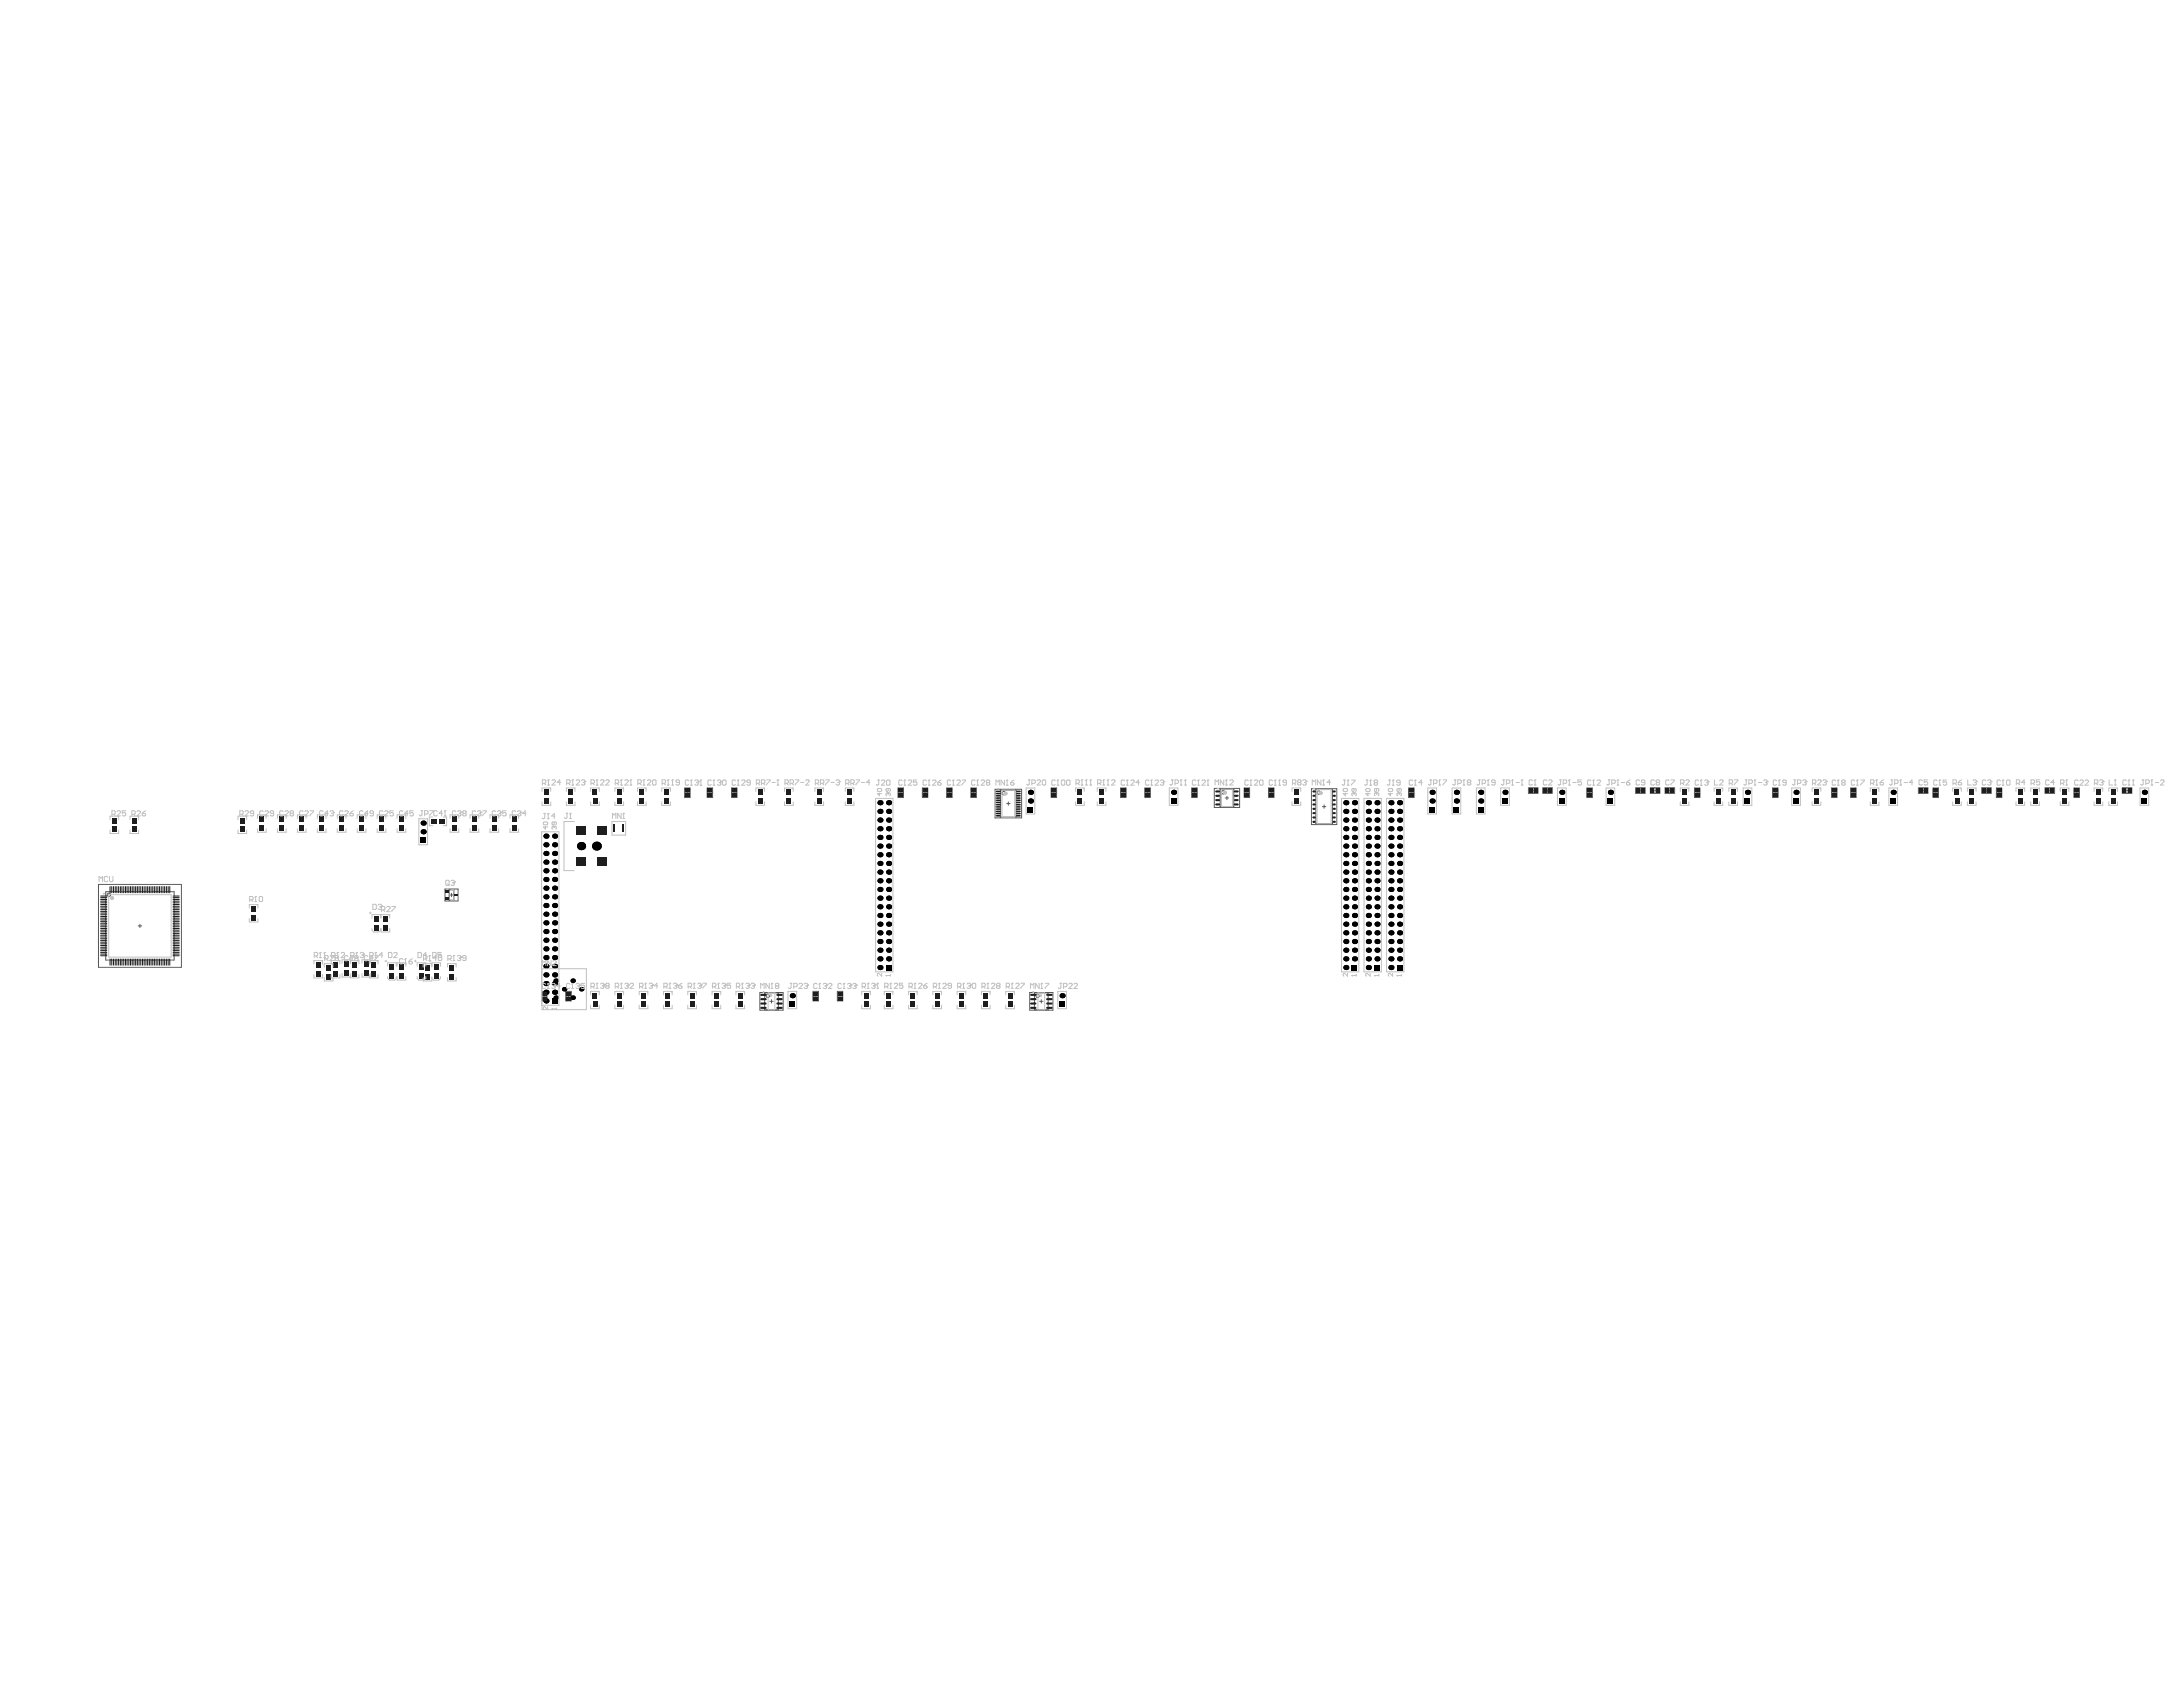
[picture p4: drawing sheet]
<svg xmlns="http://www.w3.org/2000/svg" width="279mm" height="216mm" viewBox="0 0 279 216" stroke-linecap="round" stroke-linejoin="round" font-family="sans-serif">
<g fill="none" stroke="#5a5a5a" stroke-width=".13">
<path d="M12.6 113.2h10.6v10.6h-10.6zM13.5 114.1h8.8v8.8h-8.8zM17.7 118.5h.4M17.9 118.3v.4M57 113.8h1.6v1.5h-1.6zM57.5 113.9h.6v1.3h-.6zM57.6 114.5h.4M57.8 114.3v.5M87.6 100.8h.7v1.3h-.7zM87.7 101h.6v.9h-.6M87.8 101.5h.4M88 101.2v.5"/>
<path d="M90.5 100.8h.7v1.3h-.7zM90.6 101.5h.5M90.9 101.2v.5M91.2 101h-.7v.9h.7M93.6 100.8h.7v1.3h-.7zM93.6 101h.7v.9h-.7zM93.7 101.5h.5M94 101.2v.5M114.9 100.8h.7v1.3h-.7zM115 101h.6v.9h-.6zM115.1 101.5h.4M115.3 101.2v.5"/>
<path d="M118.1 100.8h.6v1.3h-.6zM118.1 101h.6v.9h-.6zM118.2 101.5h.4M118.4 101.2v.5M121.2 100.8h.7v1.3h-.7zM121.2 101h.6v.9h-.6M121.3 101.5h.4M121.5 101.2v.5M124.3 100.8h.7v1.3h-.7zM124.3 101.9h.6M124.3 101h.6M124.4 101.5h.4"/>
<path d="M124.6 101.2v.5M127.4 101h3.4v3.7h-3.4zM128.1 101.1h1.9v3.5h-1.9zM128.8 102.8h.5M129.1 102.6v.5M134.5 100.8h.7v1.3h-.7zM134.6 101.9h.6M134.6 101h.6M134.7 101.5h.4M134.9 101.2v.5M143.4 100.8h.7v1.3h-.7zM143.4 101h.7v.9h-.7z"/>
<path d="M143.5 101.5h.5M143.8 101.2v.5M146.5 100.8h.7v1.3h-.7zM146.6 101h.6v.9h-.6M146.7 101.5h.4M146.9 101.2v.5M152.5 100.8h.7v1.3h-.7zM152.7 101.5h.4M152.9 101.2v.5M153.2 101h-.6v.9h.6M155.4 100.9h3.3v2.4h-3.3zM156.2 101h1.7v2.2h-1.7z"/>
<path d="M156.8 102.1h.5M157 101.9v.4M159.2 100.8h.7v1.3h-.7zM159.4 101.5h.4M159.6 101.2v.5M159.9 101h-.6v.9h.6M162.4 100.8h.6v1.3h-.6zM162.4 101h.6v.9h-.6zM162.5 101.5h.4M162.7 101.2v.5M167.9 100.9h3.2v4.6h-3.2zM168.4 101h2.1v4.4h-2.1z"/>
<path d="M169.3 103.2h.4M169.5 103v.5M180.3 100.8h.7v1.3h-.7zM180.3 101h.7v.9h-.7zM180.4 101.5h.5M180.6 101.2v.5M195.6 100.8h1.2v.7h-1.2zM195.8 100.9h.9v.6h-.9zM196 101.2h.5M196.2 101v.4M197.5 100.8h1.2v.7h-1.2zM197.6 100.9h.9v.6h-.9z"/>
<path d="M197.8 101.2h.5M198.1 101v.4M203.1 100.8h.7v1.3h-.7zM203.1 101h.7v.9h-.7M203.2 101.5h.5M203.5 101.2v.5M209.3 100.8h1.3v.7h-1.3zM209.5 100.9h.9v.6h-.9zM209.7 101.2h.5M209.9 101v.4M211.2 100.8h1.2v.7h-1.2zM211.4 100.9h.9v.6h-.9z"/>
<path d="M211.6 101.2h.5M211.8 101v.4M213.1 100.8h1.2v.7h-1.2zM213.2 100.9h1v.6h-1zM213.5 101.2h.4M213.7 101v.4M216.9 100.8h.7v1.3h-.7zM217 101.5h.4M217.2 101.2v.5M217.5 101h-.6v.9h.6M226.9 100.8h.7v1.3h-.7zM226.9 101h.6v.9h-.6z"/>
<path d="M227 101.5h.4M227.2 101.2v.5M234.4 100.8h.7v1.3h-.7zM234.4 101h.7v.9h-.7zM234.5 101.5h.5M234.8 101.2v.5M236.9 100.8h.6v1.3h-.6zM236.9 101h.6v.9h-.6M237 101.5h.4M237.2 101.2v.5M245.5 100.8h1.3v.7h-1.3zM245.7 100.9h.9v.6h-.9z"/>
<path d="M245.9 101.2h.5M246.1 101v.4M247.4 100.8h.7v1.3h-.7zM247.4 101h.7v.9h-.7zM247.5 101.5h.5M247.8 101.2v.5M253.6 100.8h1.3v.7h-1.3zM253.8 100.9h.9v.6h-.9zM254 101.2h.5M254.2 101v.4M255.5 100.8h.7v1.3h-.7zM255.5 101h.7v.9h-.7"/>
<path d="M255.6 101.5h.5M255.9 101.2v.5M261.7 100.8h1.3v.7h-1.3zM261.9 100.9h.9v.6h-.9zM262.1 101.2h.5M262.4 101v.4M265.5 100.8h.6v1.3h-.6zM265.5 101h.6v.9h-.6zM265.6 101.5h.4M265.8 101.2v.5M271.6 100.8h1.2v.7h-1.2zM271.8 100.9h.9v.6h-.9z"/>
<path d="M272 101.2h.5M272.2 101v.4M69.3 126.9h.7v1.2h-.7zM69.3 127h.7v1h-.7zM69.4 127.5h.5M69.7 127.3v.4M72.4 126.9h.7v1.2h-.7zM72.4 127h.7v1h-.7zM72.5 127.5h.5M72.8 127.3v.4M97.3 127h2.9v2.3h-2.9zM97.9 127.1h1.7v2.1h-1.7z"/>
<path d="M98.5 128.2h.5M98.7 127.9v.5M104.1 126.9h.7v1.2h-.7zM104.1 127h.6v1h-.6zM104.2 127.5h.4M104.4 127.3v.4M107.2 126.9h.7v1.2h-.7zM107.2 127h.6v1h-.6zM107.3 127.5h.4M107.5 127.3v.4M131.8 127h3v2.3h-3zM132.4 127.1h1.8v2.1h-1.8z"/>
<path d="M133.1 128.2h.4M133.3 127.9v.5"/>
<circle cx="13.9" cy="114.5" r=".22"/>
<circle cx="128.5" cy="101.5" r=".22"/>
<circle cx="156.6" cy="101.4" r=".22"/>
<circle cx="168.8" cy="101.4" r=".22"/>
<circle cx="98.3" cy="127.5" r=".22"/>
<circle cx="132.8" cy="127.5" r=".22"/>
</g>
<g fill="#000">
<circle cx="54.2" cy="106.5" r=".33"/>
<circle cx="54.2" cy="105.3" r=".33"/>
<circle cx="69.9" cy="115.9" r=".33"/>
<circle cx="69.9" cy="117" r=".33"/>
<circle cx="69.9" cy="113.7" r=".33"/>
<circle cx="69.9" cy="119.2" r=".33"/>
<circle cx="69.9" cy="111.4" r=".33"/>
<circle cx="69.9" cy="107" r=".33"/>
<circle cx="69.9" cy="114.8" r=".33"/>
<circle cx="69.9" cy="109.2" r=".33"/>
<circle cx="69.9" cy="112.6" r=".33"/>
<circle cx="69.9" cy="118.1" r=".33"/>
<circle cx="69.9" cy="110.3" r=".33"/>
<circle cx="69.9" cy="108.1" r=".33"/>
<circle cx="71" cy="107" r=".33"/>
<circle cx="71" cy="117" r=".33"/>
<circle cx="71" cy="113.7" r=".33"/>
<circle cx="71" cy="114.8" r=".33"/>
<circle cx="71" cy="115.9" r=".33"/>
<circle cx="71" cy="111.4" r=".33"/>
<circle cx="71" cy="109.2" r=".33"/>
<circle cx="71" cy="110.3" r=".33"/>
<circle cx="71" cy="108.1" r=".33"/>
<circle cx="71" cy="112.6" r=".33"/>
<circle cx="71" cy="118.1" r=".33"/>
<circle cx="71" cy="119.2" r=".33"/>
<circle cx="74.4" cy="108.3" r=".52"/>
<circle cx="76.3" cy="108.3" r=".57"/>
<circle cx="112.6" cy="111.6" r=".33"/>
<circle cx="112.6" cy="118.3" r=".33"/>
<circle cx="112.6" cy="117.2" r=".33"/>
<circle cx="112.6" cy="102.7" r=".33"/>
<circle cx="112.6" cy="119.4" r=".33"/>
<circle cx="112.6" cy="114.9" r=".33"/>
<circle cx="112.6" cy="106.1" r=".33"/>
<circle cx="112.6" cy="116.1" r=".33"/>
<circle cx="112.6" cy="112.7" r=".33"/>
<circle cx="112.6" cy="109.4" r=".33"/>
<circle cx="112.6" cy="108.3" r=".33"/>
<circle cx="112.6" cy="105" r=".33"/>
<circle cx="112.6" cy="110.5" r=".33"/>
<circle cx="112.6" cy="113.8" r=".33"/>
<circle cx="112.6" cy="107.2" r=".33"/>
<circle cx="112.6" cy="103.8" r=".33"/>
<circle cx="113.7" cy="119.4" r=".33"/>
<circle cx="113.7" cy="110.5" r=".33"/>
<circle cx="113.7" cy="118.3" r=".33"/>
<circle cx="113.7" cy="113.8" r=".33"/>
<circle cx="113.7" cy="114.9" r=".33"/>
<circle cx="113.7" cy="111.6" r=".33"/>
<circle cx="113.7" cy="109.4" r=".33"/>
<circle cx="113.7" cy="108.3" r=".33"/>
<circle cx="113.7" cy="102.7" r=".33"/>
<circle cx="113.7" cy="117.2" r=".33"/>
<circle cx="113.7" cy="112.7" r=".33"/>
<circle cx="113.7" cy="107.2" r=".33"/>
<circle cx="113.7" cy="105" r=".33"/>
<circle cx="113.7" cy="106.1" r=".33"/>
<circle cx="113.7" cy="103.8" r=".33"/>
<circle cx="113.7" cy="116.1" r=".33"/>
<circle cx="131.9" cy="102.5" r=".33"/>
<circle cx="131.9" cy="101.4" r=".33"/>
<circle cx="150.2" cy="101.4" r=".33"/>
<circle cx="172.2" cy="117.2" r=".33"/>
<circle cx="172.2" cy="112.7" r=".33"/>
<circle cx="172.2" cy="107.2" r=".33"/>
<circle cx="172.2" cy="106.1" r=".33"/>
<circle cx="172.2" cy="113.8" r=".33"/>
<circle cx="172.2" cy="111.6" r=".33"/>
<circle cx="172.2" cy="109.4" r=".33"/>
<circle cx="172.2" cy="103.8" r=".33"/>
<circle cx="172.2" cy="116.1" r=".33"/>
<circle cx="172.2" cy="105" r=".33"/>
<circle cx="172.2" cy="119.4" r=".33"/>
<circle cx="172.2" cy="110.5" r=".33"/>
<circle cx="172.2" cy="102.7" r=".33"/>
<circle cx="172.2" cy="114.9" r=".33"/>
<circle cx="172.2" cy="118.3" r=".33"/>
<circle cx="172.2" cy="108.3" r=".33"/>
<circle cx="173.4" cy="119.4" r=".33"/>
<circle cx="173.4" cy="112.7" r=".33"/>
<circle cx="173.4" cy="107.2" r=".33"/>
<circle cx="173.4" cy="116.1" r=".33"/>
<circle cx="173.4" cy="106.1" r=".33"/>
<circle cx="173.4" cy="118.3" r=".33"/>
<circle cx="173.4" cy="109.4" r=".33"/>
<circle cx="173.4" cy="108.3" r=".33"/>
<circle cx="173.4" cy="114.9" r=".33"/>
<circle cx="173.4" cy="110.5" r=".33"/>
<circle cx="173.4" cy="117.2" r=".33"/>
<circle cx="173.4" cy="103.8" r=".33"/>
<circle cx="173.4" cy="102.7" r=".33"/>
<circle cx="173.4" cy="105" r=".33"/>
<circle cx="173.4" cy="113.8" r=".33"/>
<circle cx="173.4" cy="111.6" r=".33"/>
<circle cx="175.1" cy="118.3" r=".33"/>
<circle cx="175.1" cy="117.2" r=".33"/>
<circle cx="175.1" cy="113.8" r=".33"/>
<circle cx="175.1" cy="112.7" r=".33"/>
<circle cx="175.1" cy="108.3" r=".33"/>
<circle cx="175.1" cy="102.7" r=".33"/>
<circle cx="175.1" cy="119.4" r=".33"/>
<circle cx="175.1" cy="106.1" r=".33"/>
<circle cx="175.1" cy="109.4" r=".33"/>
<circle cx="175.1" cy="110.5" r=".33"/>
<circle cx="175.1" cy="107.2" r=".33"/>
<circle cx="175.1" cy="103.8" r=".33"/>
<circle cx="175.1" cy="116.1" r=".33"/>
<circle cx="175.1" cy="114.9" r=".33"/>
<circle cx="175.1" cy="111.6" r=".33"/>
<circle cx="175.1" cy="105" r=".33"/>
<circle cx="176.2" cy="106.1" r=".33"/>
<circle cx="176.2" cy="119.4" r=".33"/>
<circle cx="176.2" cy="118.3" r=".33"/>
<circle cx="176.2" cy="113.8" r=".33"/>
<circle cx="176.2" cy="112.7" r=".33"/>
<circle cx="176.2" cy="116.1" r=".33"/>
<circle cx="176.2" cy="111.6" r=".33"/>
<circle cx="176.2" cy="108.3" r=".33"/>
<circle cx="176.2" cy="107.2" r=".33"/>
<circle cx="176.2" cy="103.8" r=".33"/>
<circle cx="176.2" cy="110.5" r=".33"/>
<circle cx="176.2" cy="109.4" r=".33"/>
<circle cx="176.2" cy="102.7" r=".33"/>
<circle cx="176.2" cy="105" r=".33"/>
<circle cx="176.2" cy="114.9" r=".33"/>
<circle cx="176.2" cy="117.2" r=".33"/>
<circle cx="178" cy="110.5" r=".33"/>
<circle cx="178" cy="111.6" r=".33"/>
<circle cx="178" cy="119.4" r=".33"/>
<circle cx="178" cy="114.9" r=".33"/>
<circle cx="178" cy="118.3" r=".33"/>
<circle cx="178" cy="113.8" r=".33"/>
<circle cx="178" cy="102.7" r=".33"/>
<circle cx="178" cy="116.1" r=".33"/>
<circle cx="178" cy="105" r=".33"/>
<circle cx="178" cy="117.2" r=".33"/>
<circle cx="178" cy="112.7" r=".33"/>
<circle cx="178" cy="108.3" r=".33"/>
<circle cx="178" cy="107.2" r=".33"/>
<circle cx="178" cy="103.8" r=".33"/>
<circle cx="178" cy="106.1" r=".33"/>
<circle cx="178" cy="109.4" r=".33"/>
<circle cx="179.1" cy="112.7" r=".33"/>
<circle cx="179.1" cy="103.8" r=".33"/>
<circle cx="179.1" cy="111.6" r=".33"/>
<circle cx="179.1" cy="119.4" r=".33"/>
<circle cx="179.1" cy="114.9" r=".33"/>
<circle cx="179.1" cy="110.5" r=".33"/>
<circle cx="179.1" cy="118.3" r=".33"/>
<circle cx="179.1" cy="117.2" r=".33"/>
<circle cx="179.1" cy="107.2" r=".33"/>
<circle cx="179.1" cy="106.1" r=".33"/>
<circle cx="179.1" cy="109.4" r=".33"/>
<circle cx="179.1" cy="108.3" r=".33"/>
<circle cx="179.1" cy="102.7" r=".33"/>
<circle cx="179.1" cy="116.1" r=".33"/>
<circle cx="179.1" cy="105" r=".33"/>
<circle cx="179.1" cy="113.8" r=".33"/>
<circle cx="183.3" cy="101.4" r=".33"/>
<circle cx="183.3" cy="102.5" r=".33"/>
<circle cx="186.4" cy="101.4" r=".33"/>
<circle cx="186.4" cy="102.5" r=".33"/>
<circle cx="189.5" cy="102.5" r=".33"/>
<circle cx="189.5" cy="101.4" r=".33"/>
<circle cx="192.6" cy="101.4" r=".33"/>
<circle cx="199.9" cy="101.4" r=".33"/>
<circle cx="206.1" cy="101.4" r=".33"/>
<circle cx="223.7" cy="101.4" r=".33"/>
<circle cx="229.9" cy="101.4" r=".33"/>
<circle cx="242.3" cy="101.4" r=".33"/>
<circle cx="274.5" cy="101.4" r=".33"/>
<circle cx="69.9" cy="123.7" r=".33"/>
<circle cx="69.9" cy="124.8" r=".33"/>
<circle cx="69.9" cy="127" r=".33"/>
<circle cx="69.9" cy="122.5" r=".33"/>
<circle cx="69.9" cy="120.3" r=".33"/>
<circle cx="69.9" cy="125.9" r=".33"/>
<circle cx="69.9" cy="121.4" r=".33"/>
<circle cx="69.9" cy="128.1" r=".33"/>
<circle cx="71" cy="123.7" r=".33"/>
<circle cx="71" cy="127" r=".33"/>
<circle cx="71" cy="121.4" r=".33"/>
<circle cx="71" cy="122.5" r=".33"/>
<circle cx="71" cy="124.8" r=".33"/>
<circle cx="71" cy="120.3" r=".33"/>
<circle cx="71" cy="125.9" r=".33"/>
<circle cx="71.1" cy="125.5" r=".28"/>
<circle cx="71.1" cy="127.7" r=".28"/>
<circle cx="72.2" cy="126.6" r=".28"/>
<circle cx="73.3" cy="125.5" r=".28"/>
<circle cx="73.3" cy="127.7" r=".28"/>
<circle cx="74.4" cy="126.6" r=".28"/>
<circle cx="101.4" cy="127.4" r=".33"/>
<circle cx="112.6" cy="123.8" r=".33"/>
<circle cx="112.6" cy="121.6" r=".33"/>
<circle cx="112.6" cy="120.5" r=".33"/>
<circle cx="112.6" cy="122.7" r=".33"/>
<circle cx="113.7" cy="122.7" r=".33"/>
<circle cx="113.7" cy="121.6" r=".33"/>
<circle cx="113.7" cy="120.5" r=".33"/>
<circle cx="135.9" cy="127.4" r=".33"/>
<circle cx="172.2" cy="121.6" r=".33"/>
<circle cx="172.2" cy="120.5" r=".33"/>
<circle cx="172.2" cy="122.7" r=".33"/>
<circle cx="172.2" cy="123.8" r=".33"/>
<circle cx="173.4" cy="120.5" r=".33"/>
<circle cx="173.4" cy="122.7" r=".33"/>
<circle cx="173.4" cy="121.6" r=".33"/>
<circle cx="175.1" cy="123.8" r=".33"/>
<circle cx="175.1" cy="121.6" r=".33"/>
<circle cx="175.1" cy="120.5" r=".33"/>
<circle cx="175.1" cy="122.7" r=".33"/>
<circle cx="176.2" cy="121.6" r=".33"/>
<circle cx="176.2" cy="122.7" r=".33"/>
<circle cx="176.2" cy="120.5" r=".33"/>
<circle cx="178" cy="120.5" r=".33"/>
<circle cx="178" cy="123.8" r=".33"/>
<circle cx="178" cy="121.6" r=".33"/>
<circle cx="178" cy="122.7" r=".33"/>
<circle cx="179.1" cy="121.6" r=".33"/>
<circle cx="179.1" cy="120.5" r=".33"/>
<circle cx="179.1" cy="122.7" r=".33"/>
</g>
<g fill="#000">
<path d="M53.8 107.2h.7v.7h-.7z" fill-rule="evenodd"/>
<path d="M53.8 107.2h.7v.7h-.7z" fill-rule="evenodd"/>
<path d="M131.6 103.3h.6v.7h-.6z" fill-rule="evenodd"/>
<path d="M131.6 103.3h.6v.7h-.6z" fill-rule="evenodd"/>
<path d="M149.9 102.2h.6v.6h-.6z" fill-rule="evenodd"/>
<path d="M149.9 102.2h.6v.6h-.6z" fill-rule="evenodd"/>
<path d="M183 103.3h.6v.7h-.6z" fill-rule="evenodd"/>
<path d="M183 103.3h.6v.7h-.6z" fill-rule="evenodd"/>
<path d="M186.1 103.3h.6v.7h-.6z" fill-rule="evenodd"/>
<path d="M186.1 103.3h.6v.7h-.6z" fill-rule="evenodd"/>
<path d="M189.2 103.3h.6v.7h-.6z" fill-rule="evenodd"/>
<path d="M189.2 103.3h.6v.7h-.6z" fill-rule="evenodd"/>
<path d="M192.3 102.2h.7v.6h-.7z" fill-rule="evenodd"/>
<path d="M192.3 102.2h.7v.6h-.7z" fill-rule="evenodd"/>
<path d="M199.6 102.2h.6v.6h-.6z" fill-rule="evenodd"/>
<path d="M199.6 102.2h.6v.6h-.6z" fill-rule="evenodd"/>
<path d="M205.8 102.2h.6v.6h-.6z" fill-rule="evenodd"/>
<path d="M205.8 102.2h.6v.6h-.6z" fill-rule="evenodd"/>
<path d="M223.3 102.2h.7v.6h-.7z" fill-rule="evenodd"/>
<path d="M223.3 102.2h.7v.6h-.7z" fill-rule="evenodd"/>
<path d="M229.5 102.2h.7v.6h-.7z" fill-rule="evenodd"/>
<path d="M229.5 102.2h.7v.6h-.7z" fill-rule="evenodd"/>
<path d="M242 102.2h.6v.6h-.6z" fill-rule="evenodd"/>
<path d="M242 102.2h.6v.6h-.6z" fill-rule="evenodd"/>
<path d="M274.1 102.2h.7v.6h-.7z" fill-rule="evenodd"/>
<path d="M274.1 102.2h.7v.6h-.7z" fill-rule="evenodd"/>
<path d="M70.7 127.8h.6v.6h-.6z" fill-rule="evenodd"/>
<path d="M70.7 127.8h.6v.6h-.6z" fill-rule="evenodd"/>
<path d="M101.1 128.2h.6v.7h-.6z" fill-rule="evenodd"/>
<path d="M101.1 128.2h.6v.7h-.6z" fill-rule="evenodd"/>
<path d="M113.4 123.5h.7v.7h-.7z" fill-rule="evenodd"/>
<path d="M113.4 123.5h.7v.7h-.7z" fill-rule="evenodd"/>
<path d="M135.6 128.2h.7v.7h-.7z" fill-rule="evenodd"/>
<path d="M135.6 128.2h.7v.7h-.7z" fill-rule="evenodd"/>
<path d="M173 123.5h.7v.7h-.7z" fill-rule="evenodd"/>
<path d="M173 123.5h.7v.7h-.7z" fill-rule="evenodd"/>
<path d="M175.9 123.5h.7v.7h-.7z" fill-rule="evenodd"/>
<path d="M175.9 123.5h.7v.7h-.7z" fill-rule="evenodd"/>
<path d="M178.8 123.5h.7v.7h-.7z" fill-rule="evenodd"/>
<path d="M178.8 123.5h.7v.7h-.7z" fill-rule="evenodd"/>
</g>
<g fill="#1e1e1e">
<path d="M14.4 105.8h.5v.6h-.5z" fill-rule="evenodd"/>
<path d="M16.9 105.8h.6v.6h-.6z" fill-rule="evenodd"/>
<path d="M41.8 123.6h.5v.6h-.5z" fill-rule="evenodd"/>
<path d="M47.9 117.3h.5v.7h-.5z" fill-rule="evenodd"/>
<path d="M49.9 123.4h.5v.7h-.5z" fill-rule="evenodd"/>
<path d="M57.1 114.8h.4v.3h-.4z" fill-rule="evenodd"/>
<path d="M57 114h.5v.3h-.5z" fill-rule="evenodd"/>
<path d="M72.8 102.2h.5v.6h-.5z" fill-rule="evenodd"/>
<path d="M79 127.1h.5v.7h-.5z" fill-rule="evenodd"/>
<path d="M79 102.2h.5v.6h-.5z" fill-rule="evenodd"/>
<path d="M81.9 102.2h.5v.6h-.5z" fill-rule="evenodd"/>
<path d="M85.2 127.1h.5v.7h-.5z" fill-rule="evenodd"/>
<path d="M91.4 127.1h.6v.7h-.6z" fill-rule="evenodd"/>
<path d="M108.5 102.2h.5v.6h-.5z" fill-rule="evenodd"/>
</g>
<path d="M168.1 105.2h.2M168.1 104.1h.2M168.1 103.5h.2M168.1 102.4h.2M168.1 101.8h.2M170.7 105.2h.2M170.7 104.1h.2M170.7 103.5h.2M170.7 102.4h.2M170.7 101.8h.2" fill="none" stroke="#1e1e1e" stroke-width=".27"/>
<g fill="#1e1e1e">
<path d="M260.2 102.2h.5v.6h-.5z" fill-rule="evenodd"/>
<path d="M264 102.2h.5v.6h-.5z" fill-rule="evenodd"/>
<path d="M268.3 102.2h.6v.6h-.6z" fill-rule="evenodd"/>
<path d="M270.2 102.2h.5v.6h-.5z" fill-rule="evenodd"/>
</g>
<g fill="none" stroke="#1e1e1e" stroke-width=".13">
<path d="M14.3 113.5v.8M14.5 113.5v.8M14.7 113.5v.8M15.2 113.5v.8M15.4 113.5v.8M15.6 113.5v.8M16.1 113.5v.8M16.3 113.5v.8M16.5 113.5v.8M16.9 113.5v.8M17.1 113.5v.8M17.4 113.5v.8"/>
<path d="M17.8 113.5v.8M18 113.5v.8M18.2 113.5v.8M18.7 113.5v.8M18.9 113.5v.8M19.1 113.5v.8M19.6 113.5v.8M19.8 113.5v.8M20 113.5v.8M20.4 113.5v.8M20.6 113.5v.8M20.9 113.5v.8"/>
<path d="M21.3 113.5v.8M21.5 113.5v.8M21.7 113.5v.8"/>
</g>
<g fill="#1e1e1e">
<path d="M38.4 105.6h.5v.7h-.5z" fill-rule="evenodd"/>
<path d="M40.9 105.6h.5v.7h-.5z" fill-rule="evenodd"/>
<path d="M41.8 124.6h.5v.7h-.5z" fill-rule="evenodd"/>
<path d="M42.7 123.2h.5v.6h-.5z" fill-rule="evenodd"/>
<path d="M42.7 124.3h.5v.6h-.5z" fill-rule="evenodd"/>
<path d="M43.5 105.6h.5v.7h-.5z" fill-rule="evenodd"/>
<path d="M47.9 118.4h.5v.6h-.5z" fill-rule="evenodd"/>
<path d="M49.9 124.5h.5v.7h-.5z" fill-rule="evenodd"/>
<path d="M57.9 105.6h.5v.7h-.5z" fill-rule="evenodd"/>
<path d="M60.4 105.6h.6v.7h-.6z" fill-rule="evenodd"/>
<path d="M63 105.6h.5v.7h-.5z" fill-rule="evenodd"/>
<path d="M69.3 127.6h.7v.5h-.7z" fill-rule="evenodd"/>
<path d="M69.3 126.9h.7v.5h-.7z" fill-rule="evenodd"/>
<path d="M78.5 105.5h.3v1h-.3z" fill-rule="evenodd"/>
<path d="M79 128.2h.5v.7h-.5z" fill-rule="evenodd"/>
<path d="M85.2 128.2h.6v.7h-.6z" fill-rule="evenodd"/>
<path d="M90.5 100.9h.7v.5h-.7z" fill-rule="evenodd"/>
<path d="M91.4 128.2h.6v.7h-.6z" fill-rule="evenodd"/>
<path d="M118.1 100.9h.6v.5h-.6z" fill-rule="evenodd"/>
<path d="M124.3 100.9h.6v.5h-.6z" fill-rule="evenodd"/>
<path d="M146.6 100.9h.6v.5h-.6z" fill-rule="evenodd"/>
</g>
<path d="M168.1 103h.2M168.1 104.6h.2M168.1 101.3h.2M170.7 103h.2M170.7 104.6h.2M170.7 101.3h.2" fill="none" stroke="#1e1e1e" stroke-width=".27"/>
<g fill="#1e1e1e">
<path d="M180.3 100.9h.6v.5h-.6z" fill-rule="evenodd"/>
<path d="M196.3 100.9h.5v.6h-.5z" fill-rule="evenodd"/>
<path d="M198.2 100.9h.4v.6h-.4z" fill-rule="evenodd"/>
<path d="M213.1 100.9h.5v.6h-.5z" fill-rule="evenodd"/>
<path d="M234.5 100.9h.6v.5h-.6z" fill-rule="evenodd"/>
<path d="M246.2 100.9h.5v.6h-.5z" fill-rule="evenodd"/>
</g>
<path d="M14.3 122.7v.8M14.5 122.7v.8M14.7 122.7v.8" fill="none" stroke="#1e1e1e" stroke-width=".13"/>
<path d="M14.4 104.7h.5v.7h-.5z" fill-rule="evenodd" fill="#1e1e1e"/>
<path d="M15.2 122.7v.8M15.4 122.7v.8M15.6 122.7v.8M16.1 122.7v.8M16.3 122.7v.8M16.5 122.7v.8M16.9 122.7v.8M17.1 122.7v.8M17.4 122.7v.8" fill="none" stroke="#1e1e1e" stroke-width=".13"/>
<path d="M16.9 104.7h.6v.7h-.6z" fill-rule="evenodd" fill="#1e1e1e"/>
<g fill="none" stroke="#1e1e1e" stroke-width=".13">
<path d="M17.8 122.7v.8M18 122.7v.8M18.2 122.7v.8M18.7 122.7v.8M18.9 122.7v.8M19.1 122.7v.8M19.6 122.7v.8M19.8 122.7v.8M20 122.7v.8M20.4 122.7v.8M20.6 122.7v.8M20.9 122.7v.8"/>
<path d="M21.3 122.7v.8M21.5 122.7v.8M21.7 122.7v.8"/>
</g>
<g fill="#1e1e1e">
<path d="M38.3 104.5h.6v.7h-.6z" fill-rule="evenodd"/>
<path d="M40.9 104.5h.5v.7h-.5z" fill-rule="evenodd"/>
<path d="M43.4 104.5h.6v.7h-.6z" fill-rule="evenodd"/>
<path d="M57.9 104.5h.5v.7h-.5z" fill-rule="evenodd"/>
<path d="M60.4 104.5h.6v.7h-.6z" fill-rule="evenodd"/>
<path d="M63 104.5h.5v.7h-.5z" fill-rule="evenodd"/>
<path d="M72.8 101.1h.5v.6h-.5z" fill-rule="evenodd"/>
<path d="M79 101.1h.5v.6h-.5z" fill-rule="evenodd"/>
<path d="M81.9 101.1h.5v.6h-.5z" fill-rule="evenodd"/>
<path d="M90.5 101.6h.7v.4h-.7z" fill-rule="evenodd"/>
<path d="M108.5 101.1h.5v.6h-.5z" fill-rule="evenodd"/>
<path d="M118.1 101.6h.6v.4h-.6z" fill-rule="evenodd"/>
<path d="M124.3 101.6h.6v.4h-.6z" fill-rule="evenodd"/>
<path d="M146.6 101.6h.6v.4h-.6z" fill-rule="evenodd"/>
<path d="M180.3 101.6h.6v.4h-.6z" fill-rule="evenodd"/>
<path d="M234.5 101.6h.6v.4h-.6z" fill-rule="evenodd"/>
<path d="M260.2 101.1h.5v.6h-.5z" fill-rule="evenodd"/>
<path d="M264 101.1h.5v.6h-.5z" fill-rule="evenodd"/>
<path d="M268.3 101.1h.5v.6h-.5z" fill-rule="evenodd"/>
<path d="M270.2 101.1h.5v.6h-.5z" fill-rule="evenodd"/>
</g>
<g fill="none" stroke="#1e1e1e" stroke-width=".13">
<path d="M12.9 119.3h.8M12.9 119.5h.8M12.9 119.7h.8M12.9 118.2h.8M12.9 118.4h.8M12.9 118.6h.8M12.9 118.8h.8M12.9 117.3h.8M12.9 117.5h.8M12.9 117.7h.8M12.9 116.4h.8M12.9 116.6h.8"/>
<path d="M12.9 116.9h.8M12.9 115.5h.8M12.9 115.8h.8M12.9 116h.8M12.9 114.7h.8M12.9 114.9h.8M12.9 115.1h.8M22.2 119.3h.7M22.2 119.5h.7M22.2 119.7h.7M22.2 118.2h.7M22.2 118.4h.7"/>
<path d="M22.2 118.6h.7M22.2 118.8h.7M22.2 117.3h.7M22.2 117.5h.7M22.2 117.7h.7M22.2 116.4h.7M22.2 116.6h.7M22.2 116.9h.7M22.2 115.5h.7M22.2 115.8h.7M22.2 116h.7M22.2 114.7h.7"/>
<path d="M22.2 114.9h.7M22.2 115.1h.7M12.9 121.9h.8M12.9 122.1h.8M12.9 122.3h.8M12.9 121h.8M12.9 121.2h.8M12.9 121.4h.8M12.9 120.1h.8M12.9 120.3h.8M12.9 120.6h.8M22.2 121.9h.7"/>
<path d="M22.2 122.1h.7M22.2 122.3h.7M22.2 121h.7M22.2 121.2h.7M22.2 121.4h.7M22.2 120.1h.7M22.2 120.3h.7M22.2 120.6h.7"/>
</g>
<g fill="#1e1e1e">
<path d="M30.7 105.8h.6v.6h-.6z" fill-rule="evenodd"/>
<path d="M51.1 123.4h.6v.7h-.6z" fill-rule="evenodd"/>
<path d="M49.1 117.3h.5v.7h-.5z" fill-rule="evenodd"/>
<path d="M53.7 123.4h.5v.7h-.5z" fill-rule="evenodd"/>
<path d="M54.4 123.6h.6v.6h-.6z" fill-rule="evenodd"/>
<path d="M55.6 123.4h.5v.7h-.5z" fill-rule="evenodd"/>
<path d="M57.5 123.6h.6v.6h-.6z" fill-rule="evenodd"/>
<path d="M56.3 104.8h.6v.6h-.6z" fill-rule="evenodd"/>
<path d="M69.7 102.2h.5v.6h-.5z" fill-rule="evenodd"/>
<path d="M75.9 127.1h.5v.7h-.5z" fill-rule="evenodd"/>
<path d="M75.9 102.2h.5v.6h-.5z" fill-rule="evenodd"/>
<path d="M82.1 127.1h.5v.7h-.5z" fill-rule="evenodd"/>
<path d="M85 102.2h.5v.6h-.5z" fill-rule="evenodd"/>
<path d="M88.3 127.1h.6v.7h-.6z" fill-rule="evenodd"/>
<path d="M97 102.2h.6v.6h-.6z" fill-rule="evenodd"/>
</g>
<path d="M99.5 129h.6M99.5 128.4h.6M99.5 127.3h.6" fill="none" stroke="#1e1e1e" stroke-width=".27"/>
<g fill="#1e1e1e">
<path d="M100.7 102.2h.5v.6h-.5z" fill-rule="evenodd"/>
<path d="M110.6 127.1h.5v.7h-.5z" fill-rule="evenodd"/>
<path d="M113.5 127.1h.5v.7h-.5z" fill-rule="evenodd"/>
<path d="M116.6 127.1h.5v.7h-.5z" fill-rule="evenodd"/>
<path d="M119.7 127.1h.5v.7h-.5z" fill-rule="evenodd"/>
<path d="M129 127.1h.5v.7h-.5z" fill-rule="evenodd"/>
</g>
<path d="M127.6 104.4h.4M127.6 104.1h.4M127.6 103.6h.4M127.6 103.3h.4M127.6 102.7h.4M127.6 102.4h.4M127.6 101.8h.4M127.6 101.6h.4" fill="none" stroke="#1e1e1e" stroke-width=".2"/>
<path d="M132 129h.5M132 128.4h.5M132 127.3h.5M134 129h.6M134 128.4h.6M134 127.3h.6" fill="none" stroke="#1e1e1e" stroke-width=".27"/>
<g fill="#1e1e1e">
<path d="M138 102.2h.5v.6h-.5z" fill-rule="evenodd"/>
<path d="M140.7 102.2h.6v.6h-.6z" fill-rule="evenodd"/>
</g>
<path d="M155.7 102.4h.3M155.7 101.8h.3" fill="none" stroke="#1e1e1e" stroke-width=".27"/>
<g fill="#1e1e1e">
<path d="M165.7 102.2h.5v.6h-.5z" fill-rule="evenodd"/>
<path d="M215.3 102.2h.6v.6h-.6z" fill-rule="evenodd"/>
<path d="M219.7 102.2h.5v.6h-.5z" fill-rule="evenodd"/>
<path d="M221.6 102.2h.5v.6h-.5z" fill-rule="evenodd"/>
<path d="M232.2 102.2h.6v.6h-.6z" fill-rule="evenodd"/>
<path d="M250.2 102.2h.6v.6h-.6z" fill-rule="evenodd"/>
<path d="M252.1 102.2h.5v.6h-.5z" fill-rule="evenodd"/>
<path d="M258.3 102.2h.6v.6h-.6z" fill-rule="evenodd"/>
</g>
<g fill="none" stroke="#1e1e1e" stroke-width=".13">
<path d="M12.9 119.9h.8M12.9 116.2h.8M12.9 117.1h.8M12.9 118h.8M12.9 119h.8M12.9 115.3h.8M14.1 113.5v.8M15 113.5v.8M15.8 113.5v.8M16.7 113.5v.8M17.6 113.5v.8M18.5 113.5v.8"/>
<path d="M19.3 113.5v.8M20.2 113.5v.8M21.1 113.5v.8M22.2 119.9h.7M22.2 116.2h.7M22.2 117.1h.7M22.2 118h.7M22.2 119h.7M22.2 115.3h.7M12.9 120.8h.8M12.9 121.7h.8M22.2 120.8h.7"/>
<path d="M22.2 121.7h.7"/>
</g>
<g fill="#1e1e1e">
<path d="M32.2 116h.5v.7h-.5z" fill-rule="evenodd"/>
<path d="M32.2 117.1h.5v.7h-.5z" fill-rule="evenodd"/>
<path d="M33.2 105.6h.6v.7h-.6z" fill-rule="evenodd"/>
<path d="M35.8 105.6h.5v.7h-.5z" fill-rule="evenodd"/>
<path d="M40.5 123.2h.5v.6h-.5z" fill-rule="evenodd"/>
<path d="M40.5 124.3h.5v.6h-.5z" fill-rule="evenodd"/>
<path d="M44.1 123.1h.5v.6h-.5z" fill-rule="evenodd"/>
<path d="M44.1 124.1h.5v.7h-.5z" fill-rule="evenodd"/>
<path d="M47.6 123.2h.5v.6h-.5z" fill-rule="evenodd"/>
<path d="M47.6 124.3h.5v.6h-.5z" fill-rule="evenodd"/>
<path d="M45.1 123.2h.6v.6h-.6z" fill-rule="evenodd"/>
<path d="M45.1 124.3h.6v.6h-.6z" fill-rule="evenodd"/>
<path d="M46.6 123.1h.6v.6h-.6z" fill-rule="evenodd"/>
<path d="M46.6 124.1h.6v.7h-.6z" fill-rule="evenodd"/>
<path d="M46 105.6h.6v.7h-.6z" fill-rule="evenodd"/>
<path d="M51.1 124.5h.6v.7h-.6z" fill-rule="evenodd"/>
<path d="M49.1 118.4h.5v.6h-.5z" fill-rule="evenodd"/>
<path d="M51.1 105.6h.6v.7h-.6z" fill-rule="evenodd"/>
<path d="M48.6 105.6h.5v.7h-.5z" fill-rule="evenodd"/>
<path d="M53.7 124.5h.5v.7h-.5z" fill-rule="evenodd"/>
<path d="M54.5 124.6h.5v.7h-.5z" fill-rule="evenodd"/>
<path d="M55.6 124.5h.5v.7h-.5z" fill-rule="evenodd"/>
<path d="M57.6 124.6h.5v.7h-.5z" fill-rule="evenodd"/>
<path d="M58.1 114.4h.4v.3h-.4z" fill-rule="evenodd"/>
<path d="M72.5 127.6h.6v.5h-.6z" fill-rule="evenodd"/>
<path d="M72.5 126.9h.6v.5h-.6z" fill-rule="evenodd"/>
<path d="M75.9 128.2h.5v.7h-.5z" fill-rule="evenodd"/>
<path d="M73.8 109.7h1.2v1.1h-1.2z" fill-rule="evenodd"/>
<path d="M73.8 105.8h1.2v1h-1.2z" fill-rule="evenodd"/>
<path d="M79.6 105.5h.3v.4h-.3z" fill-rule="evenodd"/>
<path d="M79.6 106.1h.3v.4h-.3z" fill-rule="evenodd"/>
<path d="M82.1 128.2h.5v.7h-.5z" fill-rule="evenodd"/>
<path d="M88.3 128.2h.6v.7h-.6z" fill-rule="evenodd"/>
<path d="M87.7 100.9h.6v.5h-.6z" fill-rule="evenodd"/>
<path d="M93.7 100.9h.6v.5h-.6z" fill-rule="evenodd"/>
</g>
<path d="M99.5 127.9h.6" fill="none" stroke="#1e1e1e" stroke-width=".27"/>
<g fill="#1e1e1e">
<path d="M104.1 127.6h.6v.5h-.6z" fill-rule="evenodd"/>
<path d="M104.1 126.9h.6v.5h-.6z" fill-rule="evenodd"/>
<path d="M107.2 127.6h.6v.5h-.6z" fill-rule="evenodd"/>
<path d="M107.2 126.9h.6v.5h-.6z" fill-rule="evenodd"/>
<path d="M110.6 128.2h.5v.7h-.5z" fill-rule="evenodd"/>
<path d="M113.5 128.2h.5v.7h-.5z" fill-rule="evenodd"/>
<path d="M115 100.9h.6v.5h-.6z" fill-rule="evenodd"/>
<path d="M116.6 128.2h.5v.7h-.5z" fill-rule="evenodd"/>
<path d="M119.7 128.2h.5v.7h-.5z" fill-rule="evenodd"/>
<path d="M121.2 100.9h.6v.5h-.6z" fill-rule="evenodd"/>
<path d="M129 128.2h.6v.7h-.6z" fill-rule="evenodd"/>
</g>
<path d="M127.6 103.8h.4M127.6 103h.4M127.6 102.1h.4M127.6 101.3h.4" fill="none" stroke="#1e1e1e" stroke-width=".2"/>
<path d="M132 127.9h.5M134 127.9h.6" fill="none" stroke="#1e1e1e" stroke-width=".27"/>
<g fill="#1e1e1e">
<path d="M134.6 100.9h.6v.5h-.6z" fill-rule="evenodd"/>
<path d="M143.5 100.9h.6v.5h-.6z" fill-rule="evenodd"/>
<path d="M152.6 100.9h.6v.5h-.6z" fill-rule="evenodd"/>
</g>
<path d="M155.7 103h.3M155.7 101.3h.3" fill="none" stroke="#1e1e1e" stroke-width=".27"/>
<g fill="#1e1e1e">
<path d="M159.3 100.9h.6v.5h-.6z" fill-rule="evenodd"/>
<path d="M162.4 100.9h.6v.5h-.6z" fill-rule="evenodd"/>
<path d="M195.7 100.9h.4v.6h-.4z" fill-rule="evenodd"/>
<path d="M203.1 100.9h.7v.5h-.7z" fill-rule="evenodd"/>
<path d="M209.4 100.9h.5v.6h-.5z" fill-rule="evenodd"/>
<path d="M210 100.9h.5v.6h-.5z" fill-rule="evenodd"/>
<path d="M211.9 100.9h.5v.6h-.5z" fill-rule="evenodd"/>
<path d="M213.8 100.9h.5v.6h-.5z" fill-rule="evenodd"/>
<path d="M216.9 100.9h.6v.5h-.6z" fill-rule="evenodd"/>
<path d="M226.9 100.9h.6v.5h-.6z" fill-rule="evenodd"/>
<path d="M236.9 100.9h.6v.5h-.6z" fill-rule="evenodd"/>
<path d="M245.6 100.9h.5v.6h-.5z" fill-rule="evenodd"/>
<path d="M247.4 100.9h.7v.5h-.7z" fill-rule="evenodd"/>
<path d="M253.7 100.9h.5v.6h-.5z" fill-rule="evenodd"/>
<path d="M255.5 100.9h.7v.5h-.7z" fill-rule="evenodd"/>
<path d="M261.8 100.9h.5v.6h-.5z" fill-rule="evenodd"/>
<path d="M262.4 100.9h.5v.6h-.5z" fill-rule="evenodd"/>
<path d="M265.5 100.9h.6v.5h-.6z" fill-rule="evenodd"/>
<path d="M272.3 100.9h.5v.6h-.5z" fill-rule="evenodd"/>
</g>
<path d="M14.1 122.7v.8M15 122.7v.8M15.8 122.7v.8M16.7 122.7v.8M17.6 122.7v.8M18.5 122.7v.8M19.3 122.7v.8M20.2 122.7v.8M21.1 122.7v.8" fill="none" stroke="#1e1e1e" stroke-width=".13"/>
<g fill="#1e1e1e">
<path d="M33.2 104.5h.6v.7h-.6z" fill-rule="evenodd"/>
<path d="M30.7 104.7h.6v.7h-.6z" fill-rule="evenodd"/>
<path d="M35.8 104.5h.5v.7h-.5z" fill-rule="evenodd"/>
<path d="M46 104.5h.5v.7h-.5z" fill-rule="evenodd"/>
<path d="M51.1 104.5h.6v.7h-.6z" fill-rule="evenodd"/>
<path d="M48.6 104.5h.5v.7h-.5z" fill-rule="evenodd"/>
<path d="M69.7 101.1h.5v.6h-.5z" fill-rule="evenodd"/>
<path d="M75.9 101.1h.5v.6h-.5z" fill-rule="evenodd"/>
<path d="M85 101.1h.5v.6h-.5z" fill-rule="evenodd"/>
<path d="M87.7 101.6h.6v.4h-.6z" fill-rule="evenodd"/>
<path d="M93.7 101.6h.6v.4h-.6z" fill-rule="evenodd"/>
<path d="M97 101.1h.6v.6h-.6z" fill-rule="evenodd"/>
<path d="M100.7 101.1h.5v.6h-.5z" fill-rule="evenodd"/>
<path d="M115 101.6h.6v.4h-.6z" fill-rule="evenodd"/>
<path d="M121.2 101.6h.6v.4h-.6z" fill-rule="evenodd"/>
<path d="M134.6 101.6h.6v.4h-.6z" fill-rule="evenodd"/>
<path d="M137.9 101.1h.6v.6h-.6z" fill-rule="evenodd"/>
<path d="M140.7 101.1h.6v.6h-.6z" fill-rule="evenodd"/>
<path d="M143.5 101.6h.6v.4h-.6z" fill-rule="evenodd"/>
<path d="M152.6 101.6h.6v.4h-.6z" fill-rule="evenodd"/>
<path d="M159.3 101.6h.6v.4h-.6z" fill-rule="evenodd"/>
<path d="M162.4 101.6h.6v.4h-.6z" fill-rule="evenodd"/>
<path d="M165.6 101.1h.6v.6h-.6z" fill-rule="evenodd"/>
<path d="M203.1 101.6h.7v.4h-.7z" fill-rule="evenodd"/>
<path d="M215.3 101.1h.6v.6h-.6z" fill-rule="evenodd"/>
<path d="M216.9 101.6h.6v.4h-.6z" fill-rule="evenodd"/>
<path d="M219.7 101.1h.5v.6h-.5z" fill-rule="evenodd"/>
<path d="M221.5 101.1h.6v.6h-.6z" fill-rule="evenodd"/>
<path d="M226.9 101.6h.6v.4h-.6z" fill-rule="evenodd"/>
<path d="M232.2 101.1h.6v.6h-.6z" fill-rule="evenodd"/>
<path d="M236.9 101.6h.6v.4h-.6z" fill-rule="evenodd"/>
<path d="M247.4 101.6h.7v.4h-.7z" fill-rule="evenodd"/>
<path d="M250.2 101.1h.5v.6h-.5z" fill-rule="evenodd"/>
<path d="M252.1 101.1h.5v.6h-.5z" fill-rule="evenodd"/>
<path d="M255.5 101.6h.7v.4h-.7z" fill-rule="evenodd"/>
<path d="M258.3 101.1h.5v.6h-.5z" fill-rule="evenodd"/>
<path d="M265.5 101.6h.6v.4h-.6z" fill-rule="evenodd"/>
<path d="M55.2 104.8h.6v.6h-.6z" fill-rule="evenodd"/>
</g>
<path d="M97.4 129h.6M97.4 128.4h.6" fill="none" stroke="#1e1e1e" stroke-width=".27"/>
<path d="M94.5 127.1h.5v.7h-.5z" fill-rule="evenodd" fill="#1e1e1e"/>
<path d="M97.4 127.3h.6" fill="none" stroke="#1e1e1e" stroke-width=".27"/>
<g fill="#1e1e1e">
<path d="M104.6 102.2h.5v.6h-.5z" fill-rule="evenodd"/>
<path d="M122.8 127.1h.5v.7h-.5z" fill-rule="evenodd"/>
<path d="M125.9 127.1h.5v.7h-.5z" fill-rule="evenodd"/>
</g>
<path d="M130.1 104.4h.5M130.1 104.1h.5M130.1 103.6h.5M130.1 103.3h.5M130.1 102.7h.5M130.1 102.4h.5M130.1 101.8h.5M130.1 101.6h.5" fill="none" stroke="#1e1e1e" stroke-width=".2"/>
<path d="M158 102.4h.4M158 101.8h.4" fill="none" stroke="#1e1e1e" stroke-width=".27"/>
<g fill="#1e1e1e">
<path d="M239.7 102.2h.5v.6h-.5z" fill-rule="evenodd"/>
<path d="M76.4 109.7h1.2v1.1h-1.2z" fill-rule="evenodd"/>
<path d="M76.4 105.8h1.2v1h-1.2z" fill-rule="evenodd"/>
<path d="M65.6 105.6h.5v.7h-.5z" fill-rule="evenodd"/>
<path d="M94.5 128.2h.5v.7h-.5z" fill-rule="evenodd"/>
</g>
<path d="M97.4 127.9h.6" fill="none" stroke="#1e1e1e" stroke-width=".27"/>
<g fill="#1e1e1e">
<path d="M122.8 128.2h.5v.7h-.5z" fill-rule="evenodd"/>
<path d="M125.9 128.2h.5v.7h-.5z" fill-rule="evenodd"/>
</g>
<path d="M130.1 103.8h.5M130.1 103h.5M130.1 102.1h.5M130.1 101.3h.5" fill="none" stroke="#1e1e1e" stroke-width=".2"/>
<path d="M158 103h.4M158 101.3h.4" fill="none" stroke="#1e1e1e" stroke-width=".27"/>
<g fill="#1e1e1e">
<path d="M197.5 100.9h.5v.6h-.5z" fill-rule="evenodd"/>
<path d="M211.3 100.9h.4v.6h-.4z" fill-rule="evenodd"/>
<path d="M254.3 100.9h.5v.6h-.5z" fill-rule="evenodd"/>
<path d="M271.7 100.9h.4v.6h-.4z" fill-rule="evenodd"/>
<path d="M65.5 104.5h.6v.7h-.6z" fill-rule="evenodd"/>
<path d="M104.6 101.1h.5v.6h-.5z" fill-rule="evenodd"/>
<path d="M239.6 101.1h.6v.6h-.6z" fill-rule="evenodd"/>
</g>
<g fill="#c0c0c0">
<path d="M15 104.5h.2v.2z"/>
<path d="M31.3 104.5h.3v.2z"/>
<path d="M32.8 115.8h.2v.2z"/>
<path d="M33.8 104.3h.3v.2z"/>
<path d="M36.4 104.3h.2v.2z"/>
<path d="M39 104.3h.2v.2z"/>
<path d="M41.1 122.9h.2v.3z"/>
<path d="M44.7 122.8h.2v.2z"/>
<path d="M45.7 122.9h.2v.3z"/>
<path d="M46.6 104.3h.2v.2z"/>
<path d="M47.2 122.8h.2v.2z"/>
<path d="M48.2 122.9h.2v.3z"/>
<path d="M49.2 104.3h.2v.2z"/>
<path d="M51.7 104.3h.2v.2z"/>
<path d="M58.5 104.3h.2v.2z"/>
<path d="M66.2 104.3h.2v.2z"/>
<path d="M70.3 100.8h.2v.3z"/>
<path d="M76.5 100.8h.2v.3z"/>
<path d="M82.5 100.8h.2v.3z"/>
<path d="M85.6 100.8h.2v.3z"/>
<path d="M97.6 100.8h.3v.3z"/>
<path d="M101.3 100.8h.2v.3z"/>
<path d="M105.2 100.8h.2v.3z"/>
<path d="M138.6 100.8h.2v.3z"/>
<path d="M141.3 100.8h.2v.3z"/>
<path d="M166.3 100.8h.2v.3z"/>
<path d="M215.9 100.8h.3v.3z"/>
<path d="M220.3 100.8h.2v.3z"/>
<path d="M222.2 100.8h.2v.3z"/>
<path d="M232.8 100.8h.2v.3z"/>
<path d="M240.3 100.8h.2v.3z"/>
<path d="M250.8 100.8h.2v.3z"/>
<path d="M252.7 100.8h.2v.3z"/>
<path d="M258.9 100.8h.2v.3z"/>
<path d="M264.6 100.8h.2v.3z"/>
<path d="M270.8 100.8h.2v.3z"/>
<path d="M49.7 117.1h.2v.2z"/>
<path d="M51.7 123.2h.2v.2z"/>
<path d="M55.1 123.3h.2v.2z"/>
<path d="M56.9 105.7l.3-.2v.2z"/>
<path d="M58.2 123.3h.2v.2z"/>
<path d="M76.5 126.9h.2v.2z"/>
<path d="M82.7 126.9h.2v.2z"/>
<path d="M88.9 126.9h.2v.2z"/>
<path d="M95.1 126.9h.2v.2z"/>
<path d="M111.2 126.9h.2v.2z"/>
<path d="M114.1 126.9h.2v.2z"/>
<path d="M117.2 126.9h.2v.2z"/>
<path d="M120.3 126.9h.2v.2z"/>
<path d="M123.4 126.9h.2v.2z"/>
<path d="M126.5 126.9h.2v.2z"/>
<path d="M129.6 126.9h.2v.2z"/>
<path d="M17.5 104.5h.2v.2z"/>
<path d="M43.3 122.9h.2v.3z"/>
<path d="M41.5 104.3h.2v.2z"/>
<path d="M44.1 104.3h.2v.2z"/>
<path d="M61 104.3h.3v.2z"/>
<path d="M63.6 104.3h.2v.2z"/>
<path d="M73.4 100.8h.2v.3z"/>
<path d="M79.6 100.8h.2v.3z"/>
<path d="M109.1 100.8h.2v.3z"/>
<path d="M260.8 100.8h.2v.3z"/>
<path d="M268.9 100.8h.2v.3z"/>
<path d="M42.4 123.3h.2v.2z"/>
<path d="M79.6 126.9h.2v.2z"/>
<path d="M85.8 126.9h.2v.2z"/>
<path d="M92 126.9h.2v.2z"/>
</g>
<g fill="none" stroke="#c0c0c0" stroke-width=".13">
<path d="M70.2 99.8h.1M70.2 99.8l-.1 .1M70.2 99.8v.7M70.6 99.9l.2-.1h.2l.1 .1v.1l-.5 .5h.5M73.3 99.8h.1M73.3 99.8l-.1 .1M73.3 99.8v.7M73.7 99.9l.2-.1h.2l.1 .1v.1l-.5 .5h.5M74.4 99.9l.1-.1h.2l.2 .2M76.4 99.8h.1M76.4 99.8l-.1 .1M76.4 99.8v.7"/>
<path d="M76.9 99.9l.1-.1h.2l.1 .1v.1l-.4 .5h.4M77.5 99.9l.1-.1h.3l.1 .1v.1l-.5 .5h.5M79.5 99.8h.1M79.5 99.8l-.1 .1M79.5 99.8v.7M80 99.9l.1-.1h.2l.1 .1v.1l-.4 .5h.4M80.7 99.8h.1M80.7 99.8v.7M80.7 99.8l-.1 .1M82.4 99.8h.1M82.4 99.8l-.1 .1M82.4 99.8v.7"/>
<path d="M82.9 99.9l.1-.1h.2l.1 .1v.1l-.4 .5h.4M83.5 99.9l.1-.1h.3l.1 .1v.5l-.1 .1h-.3l-.1-.1zM85.5 99.8h.1M85.5 99.8l-.1 .1M85.5 99.8v.7M86.1 99.8h.1M86.1 99.8v.7M86.1 99.8l-.1 .1M88.2 99.9l-.2-.1h-.2l-.1 .1v.5l.1 .1h.2l.2-.1M88.5 99.8h.1M88.5 99.8v.7M88.5 99.8l-.1 .1"/>
<path d="M88.9 99.9l.1-.1h.3l.1 .2M89.7 99.8h.1M89.7 99.8v.7M89.7 99.8l-.1 .1M91 99.9l-.1-.1h-.2l-.1 .1v.5l.1 .1h.2l.1-.1M91.4 99.8h.1M91.4 99.8v.7M91.4 99.8l-.1 .1M91.8 99.9l.1-.1h.2l.2 .2M92.5 99.9l.1-.1h.2l.1 .1v.5l-.1 .1h-.2l-.1-.1zM94.1 99.9l-.1-.1h-.2l-.1 .1v.5l.1 .1h.2l.1-.1M94.5 99.8h.1"/>
<path d="M94.5 99.8v.7M94.5 99.8l-.1 .1M94.9 99.9l.1-.1h.3l.1 .1v.1l-.5 .5h.5M98.1 99.8h.5l-.5 .7M99.6 99.8h.1M99.6 99.8v.7M99.6 99.8l-.1 .1M101.8 99.8h.4l-.4 .7M103.1 99.9l.1-.1h.3l.1 .1v.1l-.5 .5h.5M105.7 99.8h.4l-.4 .7M107 99.9l.1-.1h.2l.1 .2M109.6 99.8h.4l-.4 .7"/>
<path d="M112.4 99.8h.2M112.5 99.8v.6l-.1 .1-.3-.1M112.8 99.9l.1-.1h.2l.1 .1v.2l-.4 .4h.4M113.5 99.9l.1-.1h.2l.1 .1v.5l-.1 .1-.3-.1zM115.5 99.9l-.1-.1h-.3l-.1 .1v.5l.1 .1h.3l.1-.1M115.8 99.8h.1M115.8 99.8v.7M115.8 99.8l-.1 .1M116.2 99.9l.2-.1h.2l.1 .1v.1l-.5 .5h.5M117.4 99.8h-.5v.4l.3-.2 .2 .2v.2l-.2 .1h-.2l-.1-.1M118.6 99.9l-.1-.1h-.3l-.1 .1v.5l.1 .1h.3l.1-.1M118.9 99.8h.1"/>
<path d="M118.9 99.8v.7M118.9 99.8l-.1 .1M119.4 99.9l.1-.1h.2l.1 .1v.1l-.4 .5h.4M120.5 99.8l-.5 .4M121.7 99.9l-.1-.1h-.2l-.1 .1v.5l.1 .1h.2l.1-.1M122 99.8h.1M122 99.8v.7M122 99.8l-.1 .1M122.5 99.9l.1-.1h.2l.1 .1v.1l-.4 .5h.4M123.1 99.8h.5l-.5 .7M124.8 99.9l-.1-.1h-.2l-.1 .1v.5l.1 .1h.2l.1-.1M125.1 99.8h.1"/>
<path d="M125.1 99.8v.7M125.1 99.8l-.1 .1M125.6 99.9l.1-.1h.2l.1 .1v.1l-.4 .5h.4M128.6 99.8v.7l-.5-.7v.7M128.9 99.8h.1M128.9 99.8v.7M128.9 99.8l-.1 .1M129.8 99.8l-.5 .4M131.6 99.8h.2M131.7 99.8v.6l-.1 .1-.2-.1M132.7 99.9l.1-.1h.3l.1 .1v.1l-.5 .5h.5M133.4 99.9l.1-.1h.2l.1 .1v.5l-.1 .1-.3-.1z"/>
<path d="M135.1 99.9l-.1-.1h-.3l-.1 .1v.5l.1 .1h.3l.1-.1M135.4 99.8h.1M135.4 99.8v.7M135.4 99.8l-.1 .1M135.8 99.9l.2-.1h.2l.1 .1v.5l-.1 .1h-.2l-.2-.1zM136.5 99.9l.1-.1h.2l.2 .1v.5l-.2 .1h-.2l-.1-.1zM138.5 99.8h.1M138.5 99.8l-.1 .1M138.5 99.8v.7M139 99.8h.1M139 99.8v.7M139 99.8l-.1 .1"/>
<path d="M139.6 99.8h.1M139.6 99.8v.7M139.6 99.8l-.1 .1M141.3 99.8h.1M141.3 99.8l-.2 .1M141.3 99.8v.7M141.8 99.8h.1M141.8 99.8v.7M141.8 99.8l-.1 .1M142.3 99.9l.1-.1h.2l.1 .1v.1l-.4 .5h.4M143.9 99.9l-.1-.1h-.2l-.1 .1v.5l.1 .1h.2l.1-.1M144.3 99.8h.1"/>
<path d="M144.3 99.8v.7M144.3 99.8l-.1 .1M144.7 99.9l.1-.1h.3l.1 .1v.1l-.5 .5h.5M147.1 99.9l-.2-.1h-.2l-.1 .1v.5l.1 .1h.2l.2-.1M147.4 99.8h.1M147.4 99.8v.7M147.4 99.8l-.1 .1M147.8 99.9l.1-.1h.3l.1 .1v.1l-.5 .5h.5M148.5 99.9l.1-.1h.2l.1 .2M149.9 99.8h.3M150.1 99.8v.6l-.2 .1-.2-.1M151.2 99.8h.1"/>
<path d="M151.2 99.8l-.1 .1M151.2 99.8v.7M151.7 99.8h.1M151.7 99.8v.7M151.7 99.8l-.1 .1M153.1 99.9l-.2-.1h-.2l-.1 .1v.5l.1 .1h.2l.2-.1M153.4 99.8h.1M153.4 99.8v.7M153.4 99.8l-.1 .1M153.8 99.9l.1-.1h.3l.1 .1v.1l-.5 .5h.5M154.6 99.8h.1M154.6 99.8v.7"/>
<path d="M154.6 99.8l-.1 .1M156.6 99.8v.7l-.4-.7v.7M157 99.8h.1M157 99.8v.7M157 99.8l-.2 .1M157.4 99.9l.1-.1h.2l.1 .1v.1l-.4 .5h.4M159.8 99.9l-.1-.1h-.3l-.1 .1v.5l.1 .1h.3l.1-.1M160.1 99.8h.1M160.1 99.8v.7M160.1 99.8l-.1 .1M160.5 99.9l.2-.1h.2l.1 .1v.1l-.5 .5h.5M161.2 99.9l.1-.1h.2l.2 .1v.5l-.2 .1h-.2l-.1-.1z"/>
<path d="M162.9 99.9l-.1-.1h-.3l-.1 .1v.5l.1 .1h.3l.1-.1M163.2 99.8h.1M163.2 99.8v.7M163.2 99.8l-.1 .1M163.8 99.8h.1M163.8 99.8v.7M163.8 99.8l-.1 .1M166.7 99.9l.2-.1h.2l.1 .2M169.1 99.8v.7l-.5-.7v.7M169.4 99.8h.1M169.4 99.8v.7M169.4 99.8l-.1 .1"/>
<path d="M172 99.8h.2M172.1 99.8v.6l-.1 .1-.2-.1M172.5 99.8h.1M172.5 99.8v.7M172.5 99.8l-.1 .1M173 99.8h.4l-.4 .7M174.9 99.8h.2M175 99.8v.6l-.1 .1-.2-.1M175.4 99.8h.1M175.4 99.8v.7M175.4 99.8l-.1 .1M177.8 99.8h.2"/>
<path d="M177.9 99.8v.6l-.1 .1-.3-.1M178.3 99.8h.1M178.3 99.8v.7M178.3 99.8l-.1 .1M180.8 99.9l-.1-.1h-.2l-.1 .1v.5l.1 .1h.2l.1-.1M181.1 99.8h.1M181.1 99.8v.7M181.1 99.8l-.1 .1M183 99.8h.3M183.1 99.8v.6l-.1 .1-.2-.1M184.3 99.8h.1M184.3 99.8l-.2 .1"/>
<path d="M184.3 99.8v.7M184.7 99.8h.4l-.4 .7M186.1 99.8h.3M186.3 99.8v.6l-.2 .1-.2-.1M187.4 99.8h.1M187.4 99.8l-.1 .1M187.4 99.8v.7M189.2 99.8h.3M189.4 99.8v.6l-.2 .1-.2-.1M190.5 99.8h.1M190.5 99.8l-.1 .1M190.5 99.8v.7"/>
<path d="M192.4 99.8h.2M192.5 99.8v.6l-.1 .1-.3-.1M193.6 99.8h.1M193.6 99.8l-.1 .1M193.6 99.8v.7M194.8 99.8h.1M194.8 99.8v.7M194.8 99.8l-.1 .1M196.1 99.9l-.1-.1h-.2l-.1 .1v.5l.1 .1 .3-.1M196.5 99.8h.1M196.5 99.8v.7M196.5 99.8l-.1 .1"/>
<path d="M198 99.9l-.1-.1h-.3l-.1 .1v.5l.1 .1 .4-.1M198.2 99.9l.1-.1h.2l.1 .1v.1l-.4 .5h.4M199.6 99.8h.3M199.7 99.8v.6l-.1 .1-.2-.1M200.9 99.8h.1M200.9 99.8l-.2 .1M200.9 99.8v.7M202.4 99.8h-.4v.3l.2-.1 .2 .1v.3l-.1 .1-.3-.1M203.6 99.9l-.1-.1h-.2l-.1 .1v.5l.1 .1h.2l.1-.1M204 99.8h.1M204 99.8v.7M204 99.8l-.1 .1"/>
<path d="M204.4 99.9l.1-.1h.2l.1 .1v.1l-.4 .5h.4M205.8 99.8h.3M206 99.8v.6l-.2 .1-.2-.1M207.1 99.8h.1M207.1 99.8l-.1 .1M207.1 99.8v.7M208.6 99.8l-.4 .3M209.9 99.9l-.2-.1h-.2l-.1 .1v.5l.1 .1 .4-.1M211.7 99.9l-.1-.1h-.2l-.1 .1v.5l.1 .1 .3-.1M213.6 99.9l-.1-.1h-.2l-.1 .1v.5l.1 .1 .3-.1M213.9 99.8h.4l-.4 .7M215.8 99.9l.1-.1h.2l.1 .1v.1l-.4 .5h.4"/>
<path d="M217.4 99.9l-.1-.1h-.2l-.1 .1v.5l.1 .1h.2l.1-.1M217.7 99.8h.1M217.7 99.8v.7M217.7 99.8l-.1 .1M218.2 99.9l.1-.1h.2l.1 .2M219.4 99.8v.7h.5M220.1 99.9l.1-.1h.2l.1 .1v.1l-.4 .5h.4M222 99.8h.4l-.4 .7M223.4 99.8h.2M223.5 99.8v.6l-.1 .1-.2-.1M224.6 99.8h.1M224.6 99.8l-.1 .1"/>
<path d="M224.6 99.8v.7M225.7 99.9l.1-.1h.3l.1 .2M227.4 99.9l-.1-.1h-.2l-.1 .1v.5l.1 .1h.2l.1-.1M227.7 99.8h.1M227.7 99.8v.7M227.7 99.8l-.1 .1M229.6 99.8h.2M229.7 99.8v.6l-.1 .1-.2-.1M230.7 99.9l.1-.1h.3l.1 .2M232.6 99.9l.2-.1h.2l.1 .1v.1l-.5 .5h.5M233.3 99.9l.1-.1h.2l.2 .2M234.9 99.9l-.1-.1h-.2l-.1 .1v.5l.1 .1h.2l.1-.1"/>
<path d="M235.3 99.8h.1M235.3 99.8v.7M235.3 99.8l-.1 .1M237.4 99.9l-.1-.1h-.3l-.1 .1v.5l.1 .1h.3l.1-.1M237.7 99.8h.1M237.7 99.8v.7M237.7 99.8l-.1 .1M238.2 99.8h.4l-.4 .7M240.2 99.8h.1M240.2 99.8l-.1 .1M240.2 99.8v.7M241.1 99.8l-.5 .3"/>
<path d="M242 99.8h.3M242.2 99.8v.6l-.2 .1-.2-.1M243.3 99.8h.1M243.3 99.8l-.1 .1M243.3 99.8v.7M246.1 99.9l-.2-.1h-.2l-.1 .1v.5l.1 .1 .4-.1M246.7 99.8h-.4v.3l.2-.1 .2 .1v.3l-.1 .1-.3-.1M247.9 99.9l-.1-.1h-.2l-.1 .1v.5l.1 .1h.2l.1-.1M248.3 99.8h.1M248.3 99.8v.7M248.3 99.8l-.1 .1M249.2 99.8h-.5v.4l.2-.2 .3 .2v.2l-.2 .1h-.2l-.1-.1"/>
<path d="M251.1 99.8l-.5 .3M251.9 99.8v.7h.4M252.5 99.9l.1-.1h.3l.1 .2M254.2 99.9l-.2-.1h-.2l-.1 .1v.5l.1 .1 .4-.1M254.4 99.9l.1-.1h.2l.1 .2M256 99.9l-.1-.1h-.2l-.1 .1v.5l.1 .1h.2l.1-.1M256.4 99.8h.1M256.4 99.8v.7M256.4 99.8l-.1 .1M256.8 99.9l.1-.1h.2l.2 .1v.5l-.2 .1h-.2l-.1-.1zM261.1 99.8h-.5v.3l.2-.1 .3 .1v.3l-.1 .1h-.3l-.1-.1M262.3 99.9l-.1-.1h-.3l-.1 .1v.5l.1 .1 .4-.1"/>
<path d="M264.5 99.8h.1M264.5 99.8l-.1 .1M264.5 99.8v.7M266 99.9l-.1-.1h-.3l-.1 .1v.5l.1 .1h.3l.1-.1M266.2 99.9l.1-.1h.2l.1 .1v.1l-.4 .5h.4M266.9 99.9l.1-.1h.2l.1 .1v.1l-.4 .5h.4M268.7 99.9l.1-.1h.3l.1 .2M269.9 99.8v.7h.5M270.7 99.8h.1M270.7 99.8v.7M270.7 99.8l-.1 .1M272.1 99.9l-.1-.1h-.2l-.1 .1v.5l.1 .1 .3-.1"/>
<path d="M272.5 99.8h.1M272.5 99.8v.7M272.5 99.8l-.1 .1M273 99.8h.1M273 99.8v.7M273 99.8l-.1 .1M274.2 99.8h.2M274.3 99.8v.6l-.1 .1-.2-.1M275.4 99.8h.1M275.4 99.8l-.1 .1M275.4 99.8v.7M276.5 99.9l.1-.1h.3l.1 .1v.1l-.5 .5h.5"/>
<path d="M12.7 112.8v-.6l.2 .2 .2-.2v.6M13.8 112.3l-.1-.1h-.2l-.2 .1v.4l.2 .1h.2l.1-.1M13.9 114.5h8v8h-8zM14 112.2v.5l.1 .1h.2l.2-.1v-.5M14.1 104.9v-.4h1.1v.4M14.1 106.2v.5h1.1v-.5M14.3 104.2h.3l.2-.1v-.2l-.2-.1h-.3v.6M14.5 104.2l.3 .2M15 103.9l.1-.1h.2l.1 .1v.1l-.4 .4h.4M16.1 103.8h-.5v.3l.3-.1 .2 .1v.2l-.1 .1-.4-.1M16.6 104.9v-.4h1.1v.4M16.6 106.2v.5h1.1v-.5"/>
<path d="M16.9 104.2h.3l.1-.1v-.2l-.1-.1h-.3v.6M17.1 104.2l.2 .2M17.5 103.9l.1-.1h.3l.1 .1v.1l-.5 .4h.5M18.2 104.1h.3l.1 .2-.3 .1-.1-.1zM18.6 103.8l-.4 .3M30.5 104.9v-.4h1.1v.4M30.5 106.2v.5h1.1v-.5M30.7 104.2h.3l.1-.1v-.2l-.1-.1h-.3v.6M30.9 104.2l.2 .2M31.4 103.9l.1-.1h.2l.1 .1v.1l-.4 .4h.4M31.9 116.2v-.4h1.1v.4M31.9 117.6v.4h1.1v-.4"/>
<path d="M32 115.2h.3l.1-.1v-.3l-.1-.1h-.3v.7M32.2 115.2l.2 .2M32.5 104.1h-.4l-.1-.1 .1-.2h.3l.1 .1v.4l-.1 .1-.4-.1M32.6 115.4h.2M32.7 114.7h.1M32.7 114.7l-.1 .1M32.7 114.7v.7M33 104.7v-.4h1.1v.4M33 106.1v.4h1.1v-.4M33.2 114.8l.1-.1h.2l.1 .1v.5l-.1 .1-.3-.1zM33.7 103.9l-.1-.1h-.2l-.2 .1v.4l.2 .1 .3-.1M33.9 103.9l.1-.1h.2l.2 .1v.1l-.5 .4h.5"/>
<path d="M35 104.1h-.3l-.1-.1 .1-.2h.2l.1 .1v.4l-.1 .1-.3-.1M35.5 104.7v-.4h1.1v.4M35.5 106.1v.4h1.1v-.4M36.2 103.9l-.1-.1h-.2l-.1 .1v.4l.1 .1 .3-.1M36.5 103.9l.1-.1h.2l.1 .1v.1l-.4 .4h.4M37.2 104.1l-.1-.1 .1-.2h.3l.1 .1-.1 .2M37.2 104.1l-.1 .1 .1 .2 .4-.1-.1-.2M37.2 104.1h.3M38.1 104.7v-.4h1.1v.4M38.1 106.1v.4h1.1v-.4M38.8 103.9l-.1-.1h-.2l-.1 .1v.4l.1 .1 .3-.1M39 103.9l.1-.1h.3l.1 .1v.1l-.5 .4h.5"/>
<path d="M39.7 103.8h.4l-.4 .6M40.6 104.7v-.4h1.1v.4M40.6 106.1v.4h1.1v-.4M41.3 103.9l-.1-.1h-.2l-.1 .1v.4l.1 .1 .3-.1M42 104.1h-.4l.3-.3v.6M42.2 103.9l.1-.1h.3l.1 .2M42.5 104.1h.1M42.6 104.1l.1 .1-.1 .2-.4-.1M42.7 104h.1M42.7 104l-.1 .1M43.2 104.7v-.4h1.1v.4M43.2 106.1v.4h1.1v-.4"/>
<path d="M43.9 103.9l-.1-.1h-.2l-.1 .1v.4l.1 .1 .3-.1M44.1 103.9l.1-.1h.3l.1 .1v.1l-.5 .4h.5M44.8 104.1h.3l.1 .2-.3 .1-.1-.1zM45.2 103.8l-.4 .3M45.7 104.7v-.4h1.1v.4M45.7 106.1v.4h1.1v-.4M46.5 103.9l-.2-.1h-.2l-.1 .1v.4l.1 .1 .4-.1M47.1 104.1h-.4l.3-.3v.6M47.3 116.8h.2M47.4 116.7v.2M47.6 117.5v-.4h1.1v.4M47.6 118.8v.2l.2 .3h.7l.2-.3v-.2"/>
<path d="M47.7 115.7h.4l.1 .1v.5l-.1 .1h-.4zM47.8 104.1h-.3l-.2-.1 .2-.2h.2l.1 .1v.4l-.1 .1-.4-.1M48.3 104.7v-.4h1.1v.4M48.3 106.1v.4h1.1v-.4M48.4 115.8l.1-.1h.2l.1 .3M48.4 116.3l.1 .1 .3-.1M48.6 116.1h.1M48.7 116.1l.1 .1M48.8 117.5v-.4h1.1v.4M48.8 118.8v.5h1.1v-.5M48.8 116h.1M48.8 116.5h.4l.1-.2v-.2l-.1-.1h-.4v.7"/>
<path d="M48.8 116l-.1 .1M49 103.9l-.1-.1h-.2l-.1 .1v.4l.1 .1 .3-.1M49 116.5l.3 .2M49.2 103.9l.1-.1h.3l.1 .1v.1l-.5 .4h.5M49.5 116.1l.1-.1h.2l.1 .1v.1l-.4 .5h.4M50.2 116h.4l-.4 .7M50.3 103.8h-.4v.3l.2-.1 .2 .1v.2l-.1 .1-.3-.1M50.8 104.7v-.4h1.1v.4M50.8 106.1v.4h1.1v-.4M51.6 103.9l-.1-.1h-.3l-.1 .1v.4l.1 .1 .4-.1M52.2 104.1h-.4l.3-.3v.6M52.9 103.8h-.4v.3l.2-.1 .2 .1v.2l-.1 .1-.3-.1"/>
<path d="M53.6 104.8h1.1v3.3h-1.1zM53.9 103.7h.2M54 103.7v.6l-.1 .1-.2-.1M54.3 104.2h.4l.1-.1v-.2l-.1-.2h-.4v.7M55 103.7h.5l-.5 .7M55.4 104.6h-.5v1.1h.5M56 103.9l-.1-.1h-.3l-.1 .1v.4l.1 .1h.3l.1-.1M56.6 104.1h-.4l.3-.3v.6M56.7 104.6h.5v1.1h-.5M56.9 104.4h.2M57 103.8h.1M57 103.8v.6"/>
<path d="M57 103.8l-.1 .1M57.1 112.7h.3l.1 .1v.4l-.1 .1h-.3v-.1v-.4zM57.3 113.1l.2 .2M57.6 104.7v-.4h1.1v.4M57.6 106.1v.4h1.1v-.4M57.7 113.9h.4v.3M57.7 112.8l.1-.1h.2l.1 .2M57.9 113h.1M58 113l.1 .1-.1 .2h-.2l-.1-.1M58.1 114.9v.3h-.4M58.1 112.9h.1M58.1 112.9l-.1 .1"/>
<path d="M58.3 103.9l-.1-.1h-.2l-.1 .1v.4l.1 .1 .3-.1M58.6 103.9l.1-.1h.2l.1 .2M58.8 104.1h.1M58.9 104.1l.1 .1-.1 .2-.3-.1M59 104h.1M59 104l-.1 .1M59.3 104.1l-.1-.1 .1-.2h.3l.1 .1-.1 .2M59.3 104.1l-.1 .1 .1 .2 .4-.1-.1-.2M59.3 104.1h.3M60.2 104.7v-.4h1.1v.4M60.2 106.1v.4h1.1v-.4M60.9 103.9l-.1-.1h-.2l-.2 .1v.4l.2 .1 .3-.1"/>
<path d="M61.1 103.9l.1-.1h.2l.2 .2M61.3 104.1h.1M61.4 104.1l.2 .1-.2 .2-.3-.1M61.6 104h.1M61.6 104l-.2 .1M61.8 103.8h.4l-.4 .6M62.7 104.7v-.4h1.1v.4M62.7 106.1v.4h1.1v-.4M63.4 103.9l-.1-.1h-.2l-.1 .1v.4l.1 .1 .3-.1M63.7 103.9l.1-.1h.2l.1 .2M63.9 104.1h.1M64 104.1l.1 .1-.1 .2-.3-.1"/>
<path d="M64.1 104h.1M64.1 104l-.1 .1M64.8 103.8h-.5v.3l.3-.1 .2 .1v.2l-.1 .1-.4-.1M65.3 104.7v-.4h1.1v.4M65.3 106.1v.4h1.1v-.4M66 103.9l-.1-.1h-.2l-.1 .1v.4l.1 .1 .3-.1M66.2 103.9l.1-.1h.3l.1 .2M66.4 104.1h.2M66.6 104.1l.1 .1-.1 .2-.4-.1M66.7 104h.1M66.7 104l-.1 .1M67.3 104.1h-.4l.3-.3v.6"/>
<path d="M69.3 106.5h2.2v22.2h-2.2zM69.4 101.3v-.5h1.1v.5M69.4 102.6v.5h1.1v-.5M69.4 100.2h.4l.1-.1v-.2l-.1-.1h-.4v.7M69.5 105.3l.1-.1h.4l.1 .3-.1 .1h-.4zM69.6 104.1h.2M69.6 100.2l.3 .3M69.7 104.1v.6l-.1 .1-.2-.1M69.8 105.8v.3l-.3-.3h.6M70.1 104.8h.2M70.1 100.5h.2M70.2 104.1h.1"/>
<path d="M70.2 104.1v.7M70.2 104.1l-.1 .1M70.8 105.8h.1M70.8 105.8h-.1v.3M70.9 105.2v.3l-.1 .1-.1-.1v-.3h.4l.1 .1-.1 .3M70.9 105.8h.1h.2l-.1 .3M70.9 105.8v.1M71.1 104.4h-.5l.3-.3v.7M71.8 100.1h-.5l.3-.3v.7M72.5 104.1h.2M72.5 101.3v-.5h1.1v.5M72.5 102.6v.5h1.1v-.5"/>
<path d="M72.5 100.2h.4l.1-.1v-.2l-.1-.1h-.4v.7M72.6 104.1v.5l-.1 .2-.3-.2M72.8 100.2l.2 .3M72.9 104.8h.2M73 104.1h.1M73 104.1v.7M73 104.1l-.1 .1M73.2 100.5h.2M73.5 105.1h-1.3v6.3h1.3M74.6 100.1h.1M74.7 100.1l.2 .1-.2 .3h-.2l-.1-.1M74.9 100h.1"/>
<path d="M74.9 100l-.2 .1M75.6 101.3v-.5h1.1v.5M75.6 102.6v.5h1.1v-.5M75.6 100.2h.4l.1-.1v-.2l-.1-.1h-.4v.7M75.9 100.2l.2 .3M76.3 100.5h.2M78.3 105.1h1.8v1.8h-1.8zM78.4 104.8v-.7l.2 .2 .2-.2v.7M78.7 101.3v-.5h1.1v.5M78.7 102.6v.5h1.1v-.5M78.7 100.2h.4l.1-.1v-.2l-.1-.1h-.4v.7M79 100.2l.2 .3"/>
<path d="M79.4 100.5h.2M79.5 104.1v.7l-.5-.7v.7M79.7 104.8h.2M79.8 104.1h.1M79.8 104.1v.7M79.8 104.1l-.1 .1M80.6 100.5h.3M81.6 101.3v-.5h1.1v.5M81.6 102.6v.5h1.1v-.5M81.6 100.2h.4l.1-.1v-.2l-.1-.1h-.4v.7M81.9 100.2l.2 .3M82.3 100.5h.2"/>
<path d="M84.7 101.3v-.5h1.1v.5M84.7 102.6v.5h1.1v-.5M84.7 100.2h.4l.1-.1v-.2l-.1-.1h-.4v.7M85 100.2l.2 .3M85.4 100.5h.2M86 100.5h.2M87 100.1h-.4l-.1-.1 .1-.2h.3l.1 .1v.5l-.1 .1h-.3l-.1-.1M88.4 100.5h.2M89.2 100.2h.1M89.3 100.2l.1 .1-.1 .2h-.3l-.1-.1M89.4 100h.1M89.4 100l-.1 .2"/>
<path d="M89.6 100.5h.2M91.3 100.5h.2M92 100.2h.1M92.1 100.2l.2 .1-.2 .2h-.2l-.1-.1M92.3 100h.1M92.3 100l-.2 .2M94.4 100.5h.2M96 100.2h-.3l-.1-.2 .1-.2h.2l.1 .1v.5l-.1 .1h-.2l-.1-.1M96.7 101.3v-.5h1.2v.5M96.7 102.6v.5h1.2v-.5M96.8 100.2h.3l.1-.1v-.2l-.1-.1h-.3v.7M97 100.2l.2 .3"/>
<path d="M97.5 100.2h.3l.1-.1v-.2l-.1-.1h-.3v.7M97.7 100.2l.2 .3M98.8 100.1h.4M99.5 100.5h.2M100.4 101.3v-.5h1.1v.5M100.4 102.6v.5h1.1v-.5M100.5 100.2h.3l.1-.1v-.2l-.1-.1h-.3v.7M100.7 100.2l.2 .3M101.1 100.2h.4l.1-.1v-.2l-.1-.1h-.4v.7M101.3 100.2l.3 .3M102.5 100.1h.4M104.3 101.3v-.5h1.1v.5"/>
<path d="M104.3 102.6v.5h1.1v-.5M104.4 100.2h.3l.1-.1v-.2l-.1-.1h-.3v.7M104.6 100.2l.2 .3M105 100.2h.3l.2-.1v-.2l-.2-.1h-.3v.7M105.2 100.2l.3 .3M106.3 100.1h.5M107.2 100.1h.1M107.3 100.1l.1 .1-.1 .3h-.2l-.1-.1M107.4 100h.1M107.4 100l-.1 .1M108.2 101.3v-.5h1.1v.5M108.2 102.6v.5h1.1v-.5"/>
<path d="M108.2 100.2h.4l.1-.1v-.2l-.1-.1h-.4v.7M108.4 100.2l.3 .3M108.9 100.2h.3l.1-.1v-.2l-.1-.1h-.3v.7M109.1 100.2l.2 .3M110.2 100.1h.5M111.3 100.1h-.4l.3-.3v.7M112.1 102.2h2.2v22.2h-2.2zM112.3 101l.1-.1h.4v.3v.1h-.4zM112.6 101.5v.3l-.3-.2h.5M113.6 101.5h.1M113.6 101.5l-.2 .1 .1 .2M113.6 101.5l.1 .1"/>
<path d="M113.7 101.6l.1-.1 .2 .1-.1 .2M113.7 100.9v.3l-.1 .1-.2-.1 .1-.3h.4l.1 .1-.1 .3M113.7 101.6v.1M115.7 100.5h.2M118.8 100.5h.2M120 100.2h.4l.1 .2-.1 .1h-.3l-.1-.1zM121.9 100.5h.2M125 100.5h.2M126.3 100.2l-.1-.2 .1-.2h.3l.1 .1-.1 .3M126.3 100.2l-.1 .1 .1 .2h.3l.1-.1-.1-.2M126.3 100.2h.3M127.5 100.5v-.7l.2 .3 .2-.3v.7"/>
<path d="M128.2 101.1h1.7v3.5h-1.7zM128.8 100.5h.2M129.3 100.2h.4l.1 .2-.3 .1-.2-.1zM131.3 100.8h1.1v3.4h-1.1zM132.1 100.3h.3l.1-.2v-.2l-.1-.1h-.3v.7M135.3 100.5h.2M137.7 101.3v-.5h1.1v.5M137.7 102.6v.5h1.1v-.5M137.7 100.2h.3l.2-.1v-.2l-.2-.1h-.3v.7M137.9 100.2l.3 .3M138.4 100.5h.2M138.9 100.5h.2"/>
<path d="M139.5 100.5h.2M140.4 101.3v-.5h1.1v.5M140.4 102.6v.5h1.1v-.5M140.5 100.2h.3l.1-.1v-.2l-.1-.1h-.3v.7M140.7 100.2l.2 .3M141.1 100.5h.3M141.7 100.5h.2M144.2 100.5h.2M145.8 100.2h-.4l.3-.4v.7M147.3 100.5h.2M148.7 100.2h.1M148.8 100.2l.1 .1-.1 .2h-.2l-.1-.1"/>
<path d="M148.9 100h.1M148.9 100l-.1 .2M149.7 100.8h1.1v2.3h-1.1zM150.4 100.3h.3l.1-.2v-.2l-.1-.1h-.3v.7M151.1 100.5h.2M151.6 100.5h.2M153.3 100.5h.2M154.5 100.5h.2M155.5 100.5v-.7l.2 .2 .3-.2v.7M156.3 101h1.4v2.2h-1.4zM156.8 100.5h.3M160 100.5h.2"/>
<path d="M163.1 100.5h.2M163.7 100.5h.2M164.7 100.2h-.4l-.1-.2 .1-.2h.2l.2 .1v.5l-.2 .1h-.2l-.1-.1M165.4 101.3v-.5h1.1v.5M165.4 102.6v.5h1.1v-.5M165.4 100.2h.3l.2-.1v-.2l-.2-.1h-.3v.7M165.6 100.2l.3 .3M166.2 100.1l-.1-.1 .1-.2h.2l.1 .1-.1 .2M166.2 100.1l-.1 .1 .1 .3h.2l.1-.1-.1-.3M166.2 100.1h.2M167 100.1h.1M167.1 100.1l.1 .1-.1 .3h-.2l-.2-.1"/>
<path d="M167.2 100h.1M167.2 100l-.1 .1M168 100.5v-.7l.2 .2 .2-.2v.7M168.6 101h1.8v4.4h-1.8zM169.3 100.5h.2M170.3 100.1h-.5l.4-.3v.7M171.7 102.2h2.2v22.2h-2.2zM171.9 101l.1-.1h.4l.1 .3-.1 .1h-.4zM172.2 101.5v.3l-.3-.2h.6M172.4 100.5h.2M173.2 101.5h.1M173.2 101.5l-.2 .1 .1 .2"/>
<path d="M173.2 101.5l.1 .1M173.3 101.6l.1-.1 .2 .1-.1 .2M173.3 100.9v.3l-.1 .1-.2-.1 .1-.3h.4l.1 .1-.1 .3M173.3 101.6v.1M174.6 102.2h2.2v22.2h-2.2zM174.8 101l.1-.1h.4l.1 .3-.1 .1h-.4zM175.1 101.5v.3l-.3-.2h.6M175.3 100.5h.2M176 100.2l-.1-.1 .1-.3h.2l.1 .1-.1 .3M176 100.2l-.1 .1 .1 .2 .3-.1-.1-.2M176 100.2h.2M176.1 101.5h.1"/>
<path d="M176.1 101.5l-.2 .1 .1 .2M176.1 101.5l.1 .1M176.2 100.9v.3l-.1 .1-.2-.1 .1-.3h.4l.1 .1-.1 .3M176.2 101.6l.1-.1 .2 .1-.1 .2M176.2 101.6v.1M177.5 102.2h2.2v22.2h-2.2zM177.7 101l.1-.1h.4v.3v.1h-.4zM178 101.5v.3l-.3-.2h.5M178.2 100.5h.2M179 101.5h.1M179 101.5l-.2 .1 .1 .2M179 101.5l.1 .1"/>
<path d="M179.1 101.6l.1-.1 .2 .1-.1 .2M179.1 100.9v.3l-.1 .1-.2-.1 .1-.3h.4l.1 .1-.1 .3M179.1 101.6v.1M179.2 100.2h-.3l-.1-.1 .1-.3h.2l.1 .1v.5l-.1 .1-.3-.1M181 100.5h.3M182 100.2h-.4l.3-.4v.7M182.7 100.8h1.2v3.4h-1.2zM183.5 100.3h.3l.1-.2v-.2l-.1-.1h-.3v.7M184.1 100.5h.3M185.9 100.8h1.1v3.4h-1.1zM186.6 100.3h.3l.1-.2v-.2l-.1-.1h-.3v.7M187.3 100.5h.2"/>
<path d="M187.9 100.1l-.1-.1 .1-.2h.2l.1 .1-.1 .2M187.9 100.1l-.1 .2 .1 .2 .3-.1-.1-.3M187.9 100.1h.2M189 100.8h1.1v3.4h-1.1zM189.7 100.3h.3l.1-.2v-.2l-.1-.1h-.3v.7M190.4 100.5h.2M191.4 100.1h-.4l-.1-.1 .1-.2h.2l.2 .1v.5l-.2 .1-.3-.1M192.1 100.8h1.1v2.3h-1.1zM192.8 100.3h.3l.1-.2v-.2l-.1-.1h-.3v.7M193.5 100.5h.2M194 100.1h.5M194.7 100.5h.2"/>
<path d="M196.4 100.5h.2M199.3 100.8h1.2v2.3h-1.2zM200.1 100.3h.3l.1-.2v-.2l-.1-.1h-.3v.7M200.7 100.5h.3M201.3 100.1h.4M203.9 100.5h.2M205.6 100.8h1.1v2.3h-1.1zM206.3 100.3h.3l.1-.2v-.2l-.1-.1h-.3v.7M207 100.5h.2M207.5 100.1h.5M208.2 100.1h.3l.1 .3-.3 .1-.1-.1zM210.5 100.1h-.3l-.1-.1 .1-.2h.2l.1 .1v.5l-.1 .1-.3-.1"/>
<path d="M212.1 100.1l-.1-.1 .1-.2h.2l.1 .1-.1 .2M212.1 100.1l-.1 .2 .1 .2 .3-.1-.1-.3M212.1 100.1h.2M215.1 101.3v-.5h1.1v.5M215.1 102.6v.5h1.1v-.5M215.1 100.2h.3l.1-.1v-.2l-.1-.1h-.3v.7M215.3 100.2l.2 .3M217.6 100.5h.2M218.4 100.2h.1M218.5 100.2l.1 .1-.1 .2h-.2l-.1-.1M218.6 100h.1M218.6 100l-.1 .2"/>
<path d="M219.4 101.3v-.5h1.1v.5M219.4 102.6v.5h1.1v-.5M221.3 101.3v-.5h1.1v.5M221.3 102.6v.5h1.1v-.5M221.3 100.2h.3l.2-.1v-.2l-.2-.1h-.3v.7M221.5 100.2l.3 .3M223.1 100.8h1.1v2.3h-1.1zM223.8 100.3h.4l.1-.2v-.2l-.1-.1h-.4v.7M224.5 100.5h.2M225.1 100.1h.4M225.9 100.1h.2M226.1 100.1l.1 .2-.1 .2-.4-.1"/>
<path d="M226.2 100h.1M226.2 100l-.1 .1M227.6 100.5h.2M228.6 100.2h-.3l-.1-.2 .1-.2h.2l.1 .1v.5l-.1 .1h-.2l-.1-.1M229.3 100.8h1.1v2.3h-1.1zM230.1 100.3h.3l.1-.2v-.2l-.1-.1h-.3v.7M230.9 100.1h.2M231.1 100.1l.1 .2-.1 .2-.4-.1M231.2 100h.1M231.2 100l-.1 .1M231.9 101.3v-.5h1.1v.5M231.9 102.6v.5h1.1v-.5"/>
<path d="M232 100.2h.3l.1-.1v-.2l-.1-.1h-.3v.7M232.2 100.2l.2 .3M233.5 100.1h.1M233.6 100.1l.2 .1-.2 .3h-.2l-.1-.1M233.8 100h.1M233.8 100l-.2 .1M235.2 100.5h.2M235.8 100.2l-.1-.2 .1-.2h.3l.1 .1-.1 .3M235.8 100.2l-.1 .1 .1 .2h.3l.1-.1-.1-.2M235.8 100.2h.3M237.6 100.5h.2M239.4 101.3v-.5h1.1v.5"/>
<path d="M239.4 102.6v.5h1.1v-.5M239.4 100.2h.3l.2-.1v-.2l-.2-.1h-.3v.7M239.6 100.2l.3 .3M240.1 100.5h.2M240.6 100.1h.4l.1 .3-.1 .1h-.3l-.1-.1zM241.8 100.8h1.1v2.3h-1.1zM242.5 100.3h.3l.1-.2v-.2l-.1-.1h-.3v.7M243.2 100.5h.2M243.7 100.1h.5M244.8 100.1h-.4l.3-.3v.7M248.2 100.5h.2M249.9 101.3v-.5h1.1v.5"/>
<path d="M249.9 102.6v.5h1.1v-.5M250 100.2h.3l.1-.1v-.2l-.1-.1h-.3v.7M250.2 100.2l.2 .3M250.6 100.1h.4l.1 .3-.1 .1h-.3l-.1-.1zM251.8 101.3v-.5h1.1v.5M251.8 102.6v.5h1.1v-.5M252.7 100.1h.2M252.9 100.1l.1 .1-.1 .3h-.3l-.1-.1M253 100h.1M253 100l-.1 .1M254.6 100.1h.1M254.7 100.1l.1 .2-.1 .2-.3-.1"/>
<path d="M254.8 100h.1M254.8 100l-.1 .1M256.3 100.5h.2M258 101.3v-.5h1.1v.5M258 102.6v.5h1.1v-.5M258.1 100.2h.3l.1-.1v-.2l-.1-.1h-.3v.7M258.3 100.2l.2 .3M259.2 100.1h-.5l.4-.3v.7M259.9 101.3v-.5h1.1v.5M259.9 102.6v.5h1.1v-.5M260 100.2h.3l.1-.1v-.2l-.1-.1h-.3v.7M260.2 100.2l.2 .3"/>
<path d="M262.9 100.1h-.4l.3-.3v.7M263.7 101.3v-.5h1.1v.5M263.7 102.6v.5h1.1v-.5M263.7 100.2h.4l.1-.1v-.2l-.1-.1h-.4v.7M264 100.2l.2 .3M264.4 100.5h.2M268 101.3v-.5h1.1v.5M268 102.6v.5h1.1v-.5M268.1 100.2h.3l.1-.1v-.2l-.1-.1h-.3v.7M268.3 100.2l.2 .3M269 100.1h.1M269.1 100.1l.1 .1-.1 .3h-.3l-.1-.1"/>
<path d="M269.2 100h.1M269.2 100l-.1 .1M269.9 101.3v-.5h1.1v.5M269.9 102.6v.5h1.1v-.5M270.6 100.5h.2M272.4 100.5h.2M272.9 100.5h.2M273.9 100.8h1.1v2.3h-1.1zM274.6 100.3h.4l.1-.2v-.2l-.1-.1h-.4v.7M275.3 100.5h.2M275.9 100.1h.4M40.2 123.4v-.5h1.1v.5"/>
<path d="M40.2 124.7v.5h1.1v-.5M40.2 122.3h.4l.1-.1v-.2l-.1-.1h-.4v.7M40.4 122.3l.3 .3M40.9 122.6h.2M41 121.9h.1M41 121.9l-.1 .1M41 121.9v.7M41.4 122.6h.3M41.5 123.8v-.5h1.1v.5M41.5 125.1v.4h1.1v-.4M41.5 121.9h.1M41.5 121.9v1"/>
<path d="M41.5 122.3h.4l.1 .1v.2l-.1 .1h-.4M41.5 121.9l-.1 .1M41.8 122.7l.2 .2M42.2 122.4l.1-.1h.2l.2 .1v.1l-.5 .4h1.3v.5M42.4 122.9v.5M42.4 124.7v.5h1.1v-.5M42.4 122.3h.4l.1-.1v-.2l-.1-.1h-.4v.7M42.7 122.3l.2 .3M43 122.6l-.1-.1 .1-.2h.2l.1 .1-.1 .2M43 122.6l-.1 .1 .1 .2M43 122.6h.2M43.1 122.6h.2"/>
<path d="M43.2 121.9h.1M43.2 121.9l-.1 .1M43.2 121.9v.7M43.2 122.6l.1 .1-.1 .2M43.7 122l.1-.1h.2l.1 .1v.1l-.4 .5h.4M43.8 123.3v-.5h1.1v.5M43.8 124.6v.4h1.1v-.4M44.5 122.4l-.1-.1h-.2l-.1 .1v.5l.1 .1 .3-.1M44.8 123.4v-.5h1.1v.5M44.8 124.7v.5h1.1v-.5M44.9 122.3h.3l.1-.1v-.2l-.1-.1h-.3v.7M45.1 122.3l.2 .3"/>
<path d="M45.2 122.6h-.5l.4-.3v.7M45.5 122.6l-.1-.1 .1-.2h.2l.1 .1-.1 .2M45.5 122.6l-.1 .1 .1 .3 .3-.1-.1-.3M45.5 122.6h.2M45.5 122.6h.3M45.7 121.9h.1M45.7 121.9l-.2 .1M45.7 121.9v.7M46.1 122l.1-.1h.2l.1 .2M46.3 122.2h.1M46.3 123.3v-.5h1.1v.5M46.3 124.6v.4h1.1v-.4"/>
<path d="M46.4 122.2l.1 .1-.1 .3h-.2l-.1-.2M46.5 122.1h.1M46.5 122.1l-.1 .1M47.1 122.4l-.1-.1h-.3l-.1 .1v.5l.1 .1 .4-.1M47.3 123.4v-.5h1.1v.5M47.3 124.7v.5h1.1v-.5M47.3 122.3h.4l.1-.1v-.2l-.1-.1h-.4v.7M47.5 122.3l.3 .3M47.7 122.6h-.4l.3-.3v.7M48 122.3h.4l-.4 .7M48 122.6h.2M48.1 121.9h.1"/>
<path d="M48.1 121.9l-.1 .1M48.1 121.9v.7M49 122.2h-.5l.4-.3v.7M49.3 123h.2M49.4 122.9v.2M49.6 123.7v-.5h1.1v.5M49.6 125v.2l.2 .2h.7l.2-.2v-.2M49.7 121.9h.4l.1 .1v.4l-.1 .2h-.4zM50.4 122l.1-.1h.2l.1 .1v.1l-.4 .5h.4M50.8 123.7v-.5h1.1v.5M50.8 125v.4h1.1v-.4M51.6 122.8l-.1-.1h-.3l-.1 .1v.4l.1 .2h.3l.1-.2"/>
<path d="M51.8 123.4h.2M51.9 122.7h.1M51.9 122.7v.7M51.9 122.7l-.1 .1M52.3 123h.4l.1 .2-.1 .2h-.2l-.2-.2zM52.8 122.7l-.5 .3M53.1 123h.2M53.2 122.9v.2M53.4 123.7v-.5h1.1v.5M53.4 125v.2l.2 .2h.7l.2-.2v-.2M53.5 121.9h.3l.1 .1v.4l-.1 .2h-.3zM54.2 122.7h.3l.2-.1v-.2l-.2-.1h-.3v.6"/>
<path d="M54.4 122.7l.3 .2M54.6 122.2h-.4l.3-.3v.7M54.9 122.9h.2M54.9 123h.3M55 122.3h.1M55 122.3l-.1 .1M55 122.3v.6M55.1 122.9v.2M55.3 123.3h-1.1v.5M55.3 125v.5h-1.1v-.4M55.4 121.9h.3l.1 .1v.4l-.1 .2h-.3zM55.9 122.6h-.5l.4-.3v.6"/>
<path d="M56.1 122.4l.1-.1h.2l.1 .1v.4l-.1 .1-.3-.1zM56.4 123.7v-.5h-1.1v.6M56.4 125v.2l-.2 .2h-.7l-.2-.2M56.5 121.9h-.4v.3l.2-.1 .2 .1v.2l-.1 .2h-.2l-.1-.2M57.3 123.8v-.5h1.1v.5M57.3 125.1v.4h1.1v-.4M57.3 122.7h.3l.2-.1v-.2l-.2-.1h-.3v.6M57.5 122.7l.3 .2M58 122.9h.2M58.1 122.3h.1M58.1 122.3v.6M58.1 122.3l-.1 .1"/>
<path d="M58.5 122.4l.1-.1h.3l.1 .2M58.8 122.6h.1M58.9 122.6l.1 .1-.1 .2-.4-.1M59 122.5h.1M59 122.5l-.1 .1M59.6 122.6h-.3l-.1-.1 .1-.2h.2l.1 .1v.4l-.1 .1-.3-.1M69.4 124h5.6v5.2h-5.6zM69.4 123.6v-.7l.2 .2 .3-.2v.7M69.8 126l-.1-.1h-.2l-.1 .1v.4l.1 .1 .3-.1M70.1 126.5h.2M70.1 128.8v.4l-.4-.4-.2 .1 .1 .3M70.2 125.9h.1"/>
<path d="M70.2 125.9v.6M70.2 125.9l-.1 .1M70.5 122.9v.7l-.4-.7v.7M70.6 126l.1-.1h.2l.2 .2M70.7 129.1h.1M70.7 129.1h.5M70.7 129.1v.1M70.8 123l.1-.1h.2l.1 .1v.1l-.4 .5h.4M70.8 126.2h.1M70.9 126.2l.2 .1-.2 .2-.3-.1M71.1 126.1h.1M71.1 126.1l-.2 .1"/>
<path d="M71.2 129v.2M71.7 126.2h-.4l.3-.3v.6M72.9 126l-.1-.1h-.2l-.1 .1v.4l.1 .1 .3-.1M73.2 126.5h.2M73.3 125.9h.1M73.3 125.9v.6M73.3 125.9l-.1 .1M73.7 126l.1-.1h.2l.2 .2M73.9 126.2h.1M74 126.2l.2 .1-.2 .2-.3-.1M74.2 126.1h.1M74.2 126.1l-.2 .1"/>
<path d="M74.8 125.9h-.4v.3l.2-.1 .2 .1v.2l-.1 .1-.3-.1M75.6 127.3v-.4h1.1v.4M75.6 128.7v.4h1.1v-.4M75.6 126.3h.4l.1-.1v-.3l-.1-.1h-.4v.7M75.9 126.3l.2 .2M76.3 126.5h.2M76.4 125.8h.1M76.4 125.8v.7M76.4 125.8l-.1 .1M76.9 125.9l.1-.1h.2l.1 .3M77.1 126.2h.1M77.2 126.2l.1 .1-.1 .2-.3-.1"/>
<path d="M77.3 126.1h.1M77.3 126.1l-.1 .1M77.6 126.2l-.1-.1 .1-.3h.3l.1 .1-.1 .3M77.6 126.2l-.1 .1 .1 .2 .4-.1-.1-.2M77.6 126.2h.3M78.7 127.3v-.4h1.1v.4M78.7 128.7v.4h1.1v-.4M78.7 126.3h.4l.1-.1v-.3l-.1-.1h-.4v.7M79 126.3l.2 .2M79.4 126.5h.2M79.5 125.8h.1M79.5 125.8v.7"/>
<path d="M79.5 125.8l-.1 .1M80 125.9l.1-.1h.2l.1 .3M80.2 126.2h.1M80.3 126.2l.1 .1-.1 .2-.3-.1M80.4 126.1h.1M80.4 126.1l-.1 .1M80.6 125.9l.1-.1h.3l.1 .1v.2l-.5 .4h.5M81.8 127.3v-.4h1.1v.4M81.8 128.7v.4h1.1v-.4M81.9 126.3h.3l.1-.1v-.3l-.1-.1h-.3v.7M82.1 126.3l.2 .2M82.5 126.5h.2"/>
<path d="M82.6 125.8h.1M82.6 125.8l-.1 .1M82.6 125.8v.7M83.1 125.9l.1-.1h.2l.1 .3M83.3 126.2h.1M83.4 126.2l.1 .1-.1 .2-.3-.1M83.5 126.1h.1M83.5 126.1l-.1 .1M84.2 126.2h-.5l.4-.4v.7M84.9 127.3v-.4h1.1v.4M84.9 128.7v.4h1.1v-.4M85 126.3h.3l.1-.1v-.3l-.1-.1h-.3v.7"/>
<path d="M85.2 126.3l.2 .2M85.6 126.5h.3M85.7 125.8h.1M85.7 125.8l-.1 .1M85.7 125.8v.7M86.2 125.9l.1-.1h.2l.1 .3M86.4 126.2h.1M86.5 126.2l.1 .1-.1 .2-.3-.1M86.6 126.1h.1M86.6 126.1l-.1 .1M86.9 126.2h.3l.1 .2-.3 .1-.1-.1zM87.3 125.8l-.4 .4"/>
<path d="M88 127.3v-.4h1.1v.4M88 128.7v.4h1.1v-.4M88.1 126.3h.3l.1-.1v-.3l-.1-.1h-.3v.7M88.3 126.3l.2 .2M88.7 126.5h.3M88.9 125.8h.1M88.9 125.8l-.2 .1M88.9 125.8v.7M89.3 125.9l.1-.1h.2l.1 .3M89.5 126.2h.1M89.6 126.2l.1 .1-.1 .2-.3-.1M89.7 126.1h.1"/>
<path d="M89.7 126.1l-.1 .1M90 125.8h.4l-.4 .7M91.1 127.3v-.4h1.1v.4M91.1 128.7v.4h1.1v-.4M91.2 126.3h.3l.1-.1v-.3l-.1-.1h-.3v.7M91.4 126.3l.2 .2M91.8 126.5h.3M92 125.8h.1M92 125.8l-.2 .1M92 125.8v.7M92.4 125.9l.1-.1h.2l.1 .3M92.6 126.2h.1"/>
<path d="M92.7 126.2l.1 .1-.1 .2-.3-.1M92.8 126.1h.1M92.8 126.1l-.1 .1M93.5 125.8h-.4v.4l.2-.1 .2 .1v.2l-.1 .1-.3-.1M94.2 127.3v-.4h1.1v.4M94.2 128.7v.4h1.1v-.4M94.2 126.3h.4l.1-.1v-.3l-.1-.1h-.4v.7M94.5 126.3l.2 .2M94.9 126.5h.2M95 125.8h.1M95 125.8l-.1 .1M95 125.8v.7"/>
<path d="M95.5 125.9l.1-.1h.2l.1 .3M95.7 126.2h.1M95.8 126.2l.1 .1-.1 .2-.3-.1M95.9 126.1h.1M95.9 126.1l-.1 .1M96.1 125.9l.1-.1h.3l.1 .3M96.3 126.2h.2M96.5 126.2l.1 .1-.1 .2-.4-.1M96.6 126.1h.1M96.6 126.1l-.1 .1M97.4 126.5v-.7l.2 .3 .2-.3v.7M98.3 127.1h.9v2.1h-.9z"/>
<path d="M98.5 125.8v.7l-.5-.7v.7M98.7 126.5h.2M98.8 125.8h.1M98.8 125.8v.7M98.8 125.8l-.1 .2M99.4 126.2l-.2-.1 .2-.3h.2l.1 .2-.1 .2M99.4 126.2h.2M99.4 126.2l-.2 .1 .2 .2h.2l.1-.1-.1-.2M100.9 126.9h1.1v2.2h-1.1zM101.1 125.8h.3M101.3 125.8v.6l-.2 .1-.2-.1M101.6 126.3h.3l.1-.1v-.2l-.1-.2h-.3v.7"/>
<path d="M102.3 126l.1-.2h.2l.1 .2v.1l-.4 .4h.4M102.9 126l.1-.2h.3l.1 .3M103.1 126.2h.2M103.3 126.2l.1 .1-.1 .2h-.3l-.1-.1M103.4 126.1h.1M103.4 126.1l-.1 .1M104.6 126l-.1-.1h-.2l-.1 .1v.4l.1 .1 .3-.1M104.8 126.5h.2M104.9 125.9h.1M104.9 125.9v.6M104.9 125.9l-.1 .1M105.4 126l.1-.1h.2l.1 .2"/>
<path d="M105.6 126.2h.1M105.7 126.2l.1 .1-.1 .2-.3-.1M105.8 126.1h.1M105.8 126.1l-.1 .1M106 126l.1-.1h.3l.1 .1v.1l-.5 .4h.5M107.7 126l-.1-.1h-.2l-.1 .1v.4l.1 .1 .3-.1M107.9 126.5h.2M108 125.9h.1M108 125.9v.6M108 125.9l-.1 .1M108.5 126l.1-.1h.2l.1 .2M108.7 126.2h.1"/>
<path d="M108.8 126.2l.1 .1-.1 .2-.3-.1M108.9 126.1h.1M108.9 126.1l-.1 .1M109.1 126l.1-.1h.3l.1 .2M109.4 126.2h.1M109.5 126.2l.1 .1-.1 .2-.4-.1M109.6 126.1h.1M109.6 126.1l-.1 .1M110.3 127.3v-.4h1.1v.4M110.3 128.7v.4h1.1v-.4M110.3 126.3h.4l.1-.1v-.3l-.1-.1h-.4v.7M110.6 126.3l.2 .2"/>
<path d="M111 126.5h.2M111.1 125.8h.1M111.1 125.8l-.1 .1M111.1 125.8v.7M111.6 125.9l.1-.1h.2l.1 .3M111.8 126.2h.1M111.9 126.2l.1 .1-.1 .2-.3-.1M112 126.1h.1M112 126.1l-.1 .1M112.2 126.5h.2M112.3 125.8h.1M112.3 125.8v.7"/>
<path d="M112.3 125.8l-.1 .1M112.8 124.6v.3l-.3-.3-.2 .1 .1 .2M113.2 127.3v-.4h1.1v.4M113.2 128.7v.4h1.1v-.4M113.2 126.3h.4l.1-.1v-.3l-.1-.1h-.4v.7M113.4 124.8h.1M113.4 124.8h.6M113.4 124.8l.1 .1M113.4 126.3l.3 .2M113.9 126.5h.2M114 124.7v.2M114 125.8h.1"/>
<path d="M114 125.8l-.1 .1M114 125.8v.7M114.4 125.9l.2-.1h.2l.1 .1v.2l-.5 .4h.5M115.6 125.8h-.5v.4l.2-.1 .3 .1v.2l-.2 .1-.3-.1M116.3 127.3v-.4h1.1v.4M116.3 128.7v.4h1.1v-.4M116.3 126.3h.4l.1-.1v-.3l-.1-.1h-.4v.7M116.6 126.3l.2 .2M117 126.5h.2M117.1 125.8h.1M117.1 125.8l-.1 .1M117.1 125.8v.7"/>
<path d="M117.6 125.9l.1-.1h.2l.1 .1v.2l-.4 .4h.4M118.2 126.2h.4l.1 .2-.4 .1-.1-.1zM118.7 125.8l-.5 .4M119.4 127.3v-.4h1.1v.4M119.4 128.7v.4h1.1v-.4M119.5 126.3h.3l.1-.1v-.3l-.1-.1h-.3v.7M119.7 126.3l.2 .2M120.1 126.5h.2M120.2 125.8h.1M120.2 125.8l-.1 .1M120.2 125.8v.7M120.7 125.9l.1-.1h.2l.1 .1v.2l-.4 .4h.4"/>
<path d="M121.8 126.2h-.4l-.1-.1 .1-.3h.3l.1 .1v.5l-.1 .1-.4-.1M122.5 127.3v-.4h1.1v.4M122.5 128.7v.4h1.1v-.4M122.6 126.3h.3l.1-.1v-.3l-.1-.1h-.3v.7M122.8 126.3l.2 .2M123.2 126.5h.2M123.3 125.8h.1M123.3 125.8l-.1 .1M123.3 125.8v.7M123.8 125.9l.1-.1h.2l.1 .3M124 126.2h.1M124.1 126.2l.1 .1-.1 .2-.3-.1"/>
<path d="M124.2 126.1h.1M124.2 126.1l-.1 .1M124.4 125.9l.1-.1h.3l.1 .1v.5l-.1 .1-.4-.1zM125.6 127.3v-.4h1.1v.4M125.6 128.7v.4h1.1v-.4M125.7 126.3h.3l.1-.1v-.3l-.1-.1h-.3v.7M125.9 126.3l.2 .2M126.3 126.5h.2M126.4 125.8h.1M126.4 125.8l-.1 .1M126.4 125.8v.7M126.9 125.9l.1-.1h.2l.1 .1v.2l-.4 .4h.4"/>
<path d="M127.7 126.2l-.2-.1 .2-.3h.2l.1 .1-.1 .3M127.7 126.2l-.2 .1 .2 .2 .3-.1-.1-.2M127.7 126.2h.2M128.7 127.3v-.4h1.1v.4M128.7 128.7v.4h1.1v-.4M128.8 126.3h.3l.1-.1v-.3l-.1-.1h-.3v.7M129 126.3l.2 .2M129.4 126.5h.3M129.5 125.8h.1M129.5 125.8l-.1 .1M129.5 125.8v.7M130 125.9l.1-.1h.2l.1 .1v.2l-.4 .4h.4"/>
<path d="M130.7 125.8h.4l-.4 .7M131.9 126.5v-.7l.2 .3 .2-.3v.7M132.8 127.1h.9v2.1h-.9zM133 125.8v.7l-.4-.7v.7M133.2 126.5h.2M133.3 125.8h.1M133.3 125.8v.7M133.3 125.8l-.1 .2M133.8 125.8h.4l-.4 .7M135.4 126.9h1.1v2.2h-1.1zM135.7 125.8h.2M135.8 125.8v.6l-.1 .1-.2-.1"/>
<path d="M136.1 126.3h.4l.1-.1v-.2l-.1-.2h-.4v.7M136.8 126l.1-.2h.2l.1 .2v.1l-.4 .4h.4M137.5 126l.1-.2h.2l.1 .2v.1l-.4 .4h.4M172.5 124.6v.3l-.4-.3-.2 .1 .1 .2M173 124.8h.1M173 124.8h.6M173 124.8l.1 .1M173.6 124.7v.2M175.4 124.6v.3l-.4-.3-.2 .1 .1 .2M175.9 124.8h.1M175.9 124.8h.6M175.9 124.8l.1 .1"/>
<path d="M176.5 124.7v.2M178.2 124.6v.3l-.3-.3-.2 .1 .1 .2M178.8 124.8h.1M178.8 124.8h.6M178.8 124.8l.1 .1M179.4 124.7v.2"/>
<circle cx="13.3" cy="114.4" r=".06"/>
<circle cx="57.3" cy="113.8" r=".06"/>
<circle cx="127.8" cy="100.9" r=".06"/>
<circle cx="155.8" cy="100.9" r=".06"/>
<circle cx="168.2" cy="100.9" r=".06"/>
<circle cx="97.7" cy="127" r=".06"/>
<circle cx="132.2" cy="127" r=".06"/>
</g>
<g fill="none" stroke="#c0c0c0" stroke-width=".27">
<circle cx="14.3" cy="114.9" r=".13"/>
<circle cx="128.7" cy="101.6" r=".13"/>
<circle cx="156.8" cy="101.4" r=".13"/>
<circle cx="169" cy="101.5" r=".13"/>
</g>
<g fill="none" stroke="#c0c0c0" stroke-width=".18">
<circle cx="98.7" cy="127.4" r=".09"/>
<circle cx="133.2" cy="127.4" r=".09"/>
</g>
</svg>
